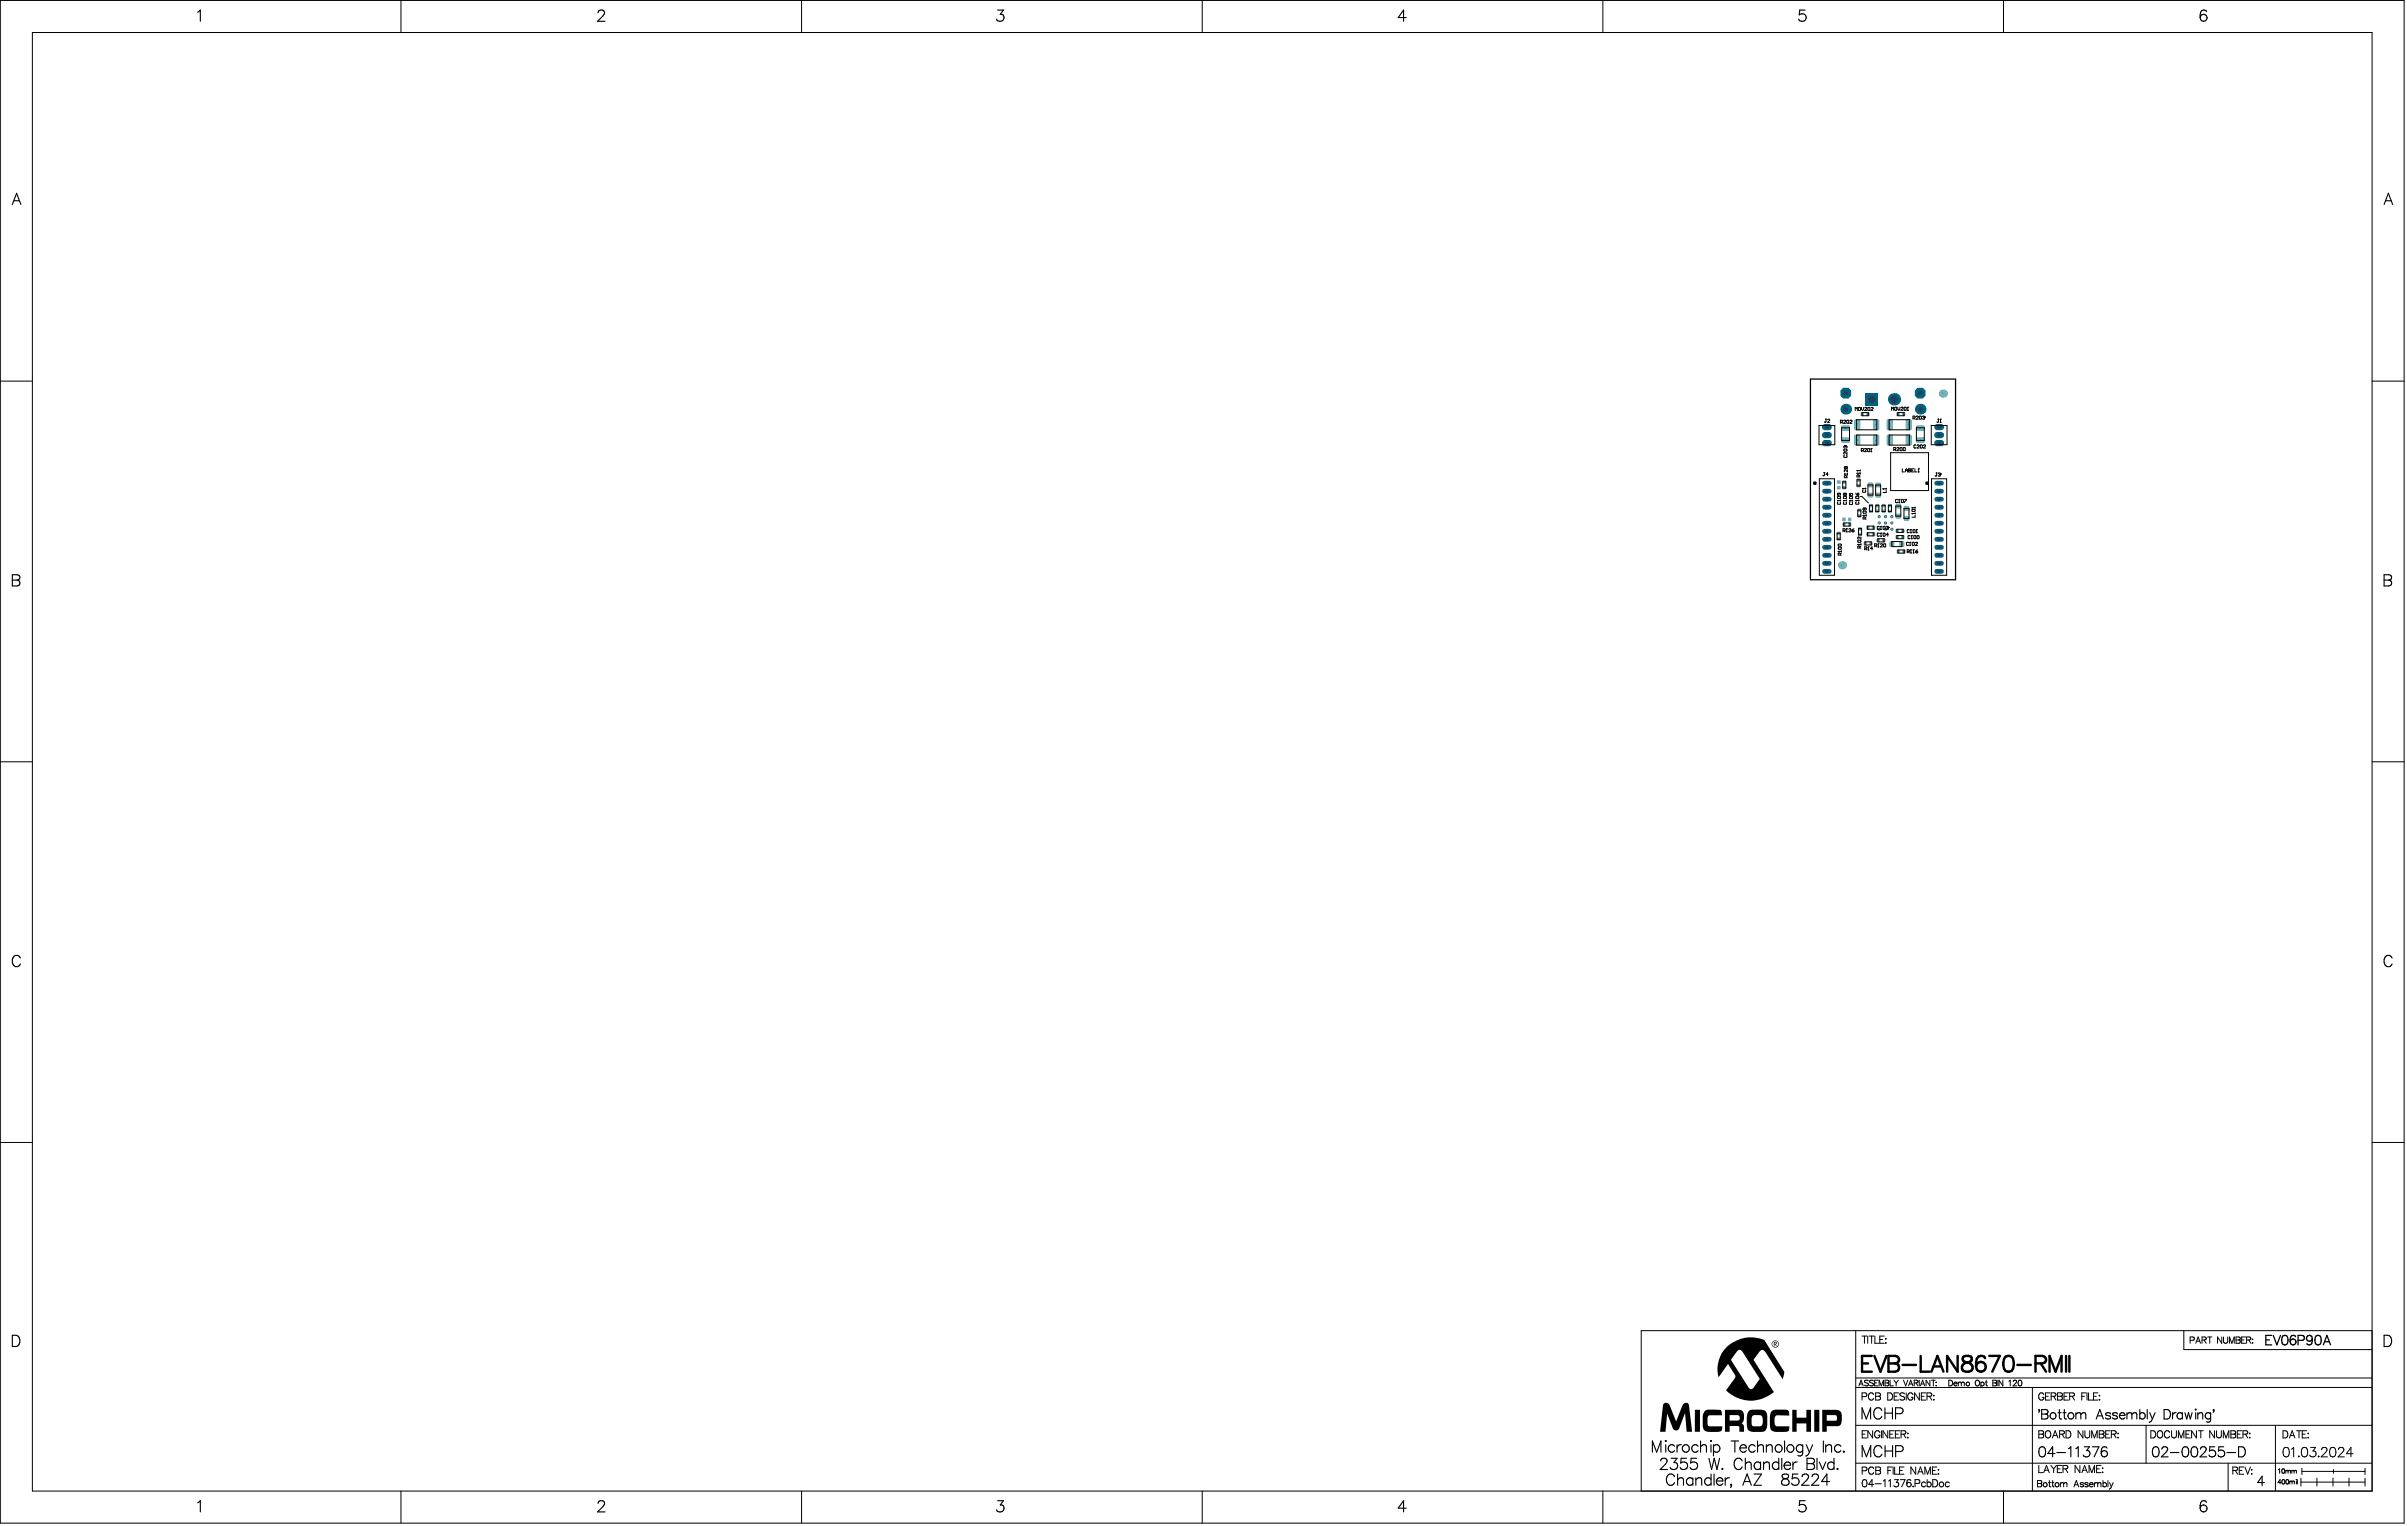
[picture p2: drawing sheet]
<svg xmlns="http://www.w3.org/2000/svg" width="635mm" height="403mm" viewBox="0 0 635 403" stroke-linecap="round" stroke-linejoin="round" font-family="sans-serif">
<defs><g id="words">
<g font-size=".5">
<text x="481.8" y="112.9">1</text>
<text x="486.7" y="113.1">1</text>
<text x="489.8" y="112.2">2</text>
<text x="491.2" y="109.4">1</text>
<text x="492.7" y="109.4">2</text>
<text x="494.8" y="112.2">1</text>
<text x="498.4" y="112.2">1</text>
<text x="500.6" y="109.4">2</text>
<text x="502.1" y="109.4">1</text>
<text x="503.4" y="112.2">2</text>
<text x="506.5" y="113.1">1</text>
<text x="511.4" y="112.9">1</text>
<text x="481.8" y="117.1">3</text>
<text x="486.7" y="116.3">2</text>
<text x="489.8" y="116.3">1</text>
<text x="494.8" y="116.3">2</text>
<text x="498.4" y="116.3">2</text>
<text x="503.4" y="116.3">1</text>
<text x="506.5" y="116.3">2</text>
<text x="511.4" y="117.1">3</text>
<text x="481.8" y="129.8">2</text>
<text x="485" y="127.4">2</text>
<text x="485" y="128.9">1</text>
<text x="486.4" y="128.9">1</text>
<text x="486.4" y="127.4">2</text>
<text x="490.2" y="128.3">1</text>
<text x="490.2" y="126.8">2</text>
<text x="493.3" y="130.8">2</text>
<text x="493.3" y="128.1">1</text>
<text x="495.3" y="128.1">2</text>
<text x="495.3" y="130.8">1</text>
<text x="511.4" y="129.8">2</text>
<text x="481.8" y="136.1">5</text>
<text x="481.8" y="134">4</text>
<text x="486.3" y="137.2">2</text>
<text x="487.8" y="137.2">1</text>
<text x="490.4" y="134.8">1</text>
<text x="490.4" y="136.3">2</text>
<text x="493.4" y="133.6">2</text>
<text x="493.4" y="135.1">1</text>
<text x="495.1" y="133.6">2</text>
<text x="495.1" y="135.1">1</text>
<text x="496.8" y="133.6">2</text>
<text x="496.8" y="135.1">1</text>
<text x="498.4" y="135.1">1</text>
<text x="498.4" y="133.6">2</text>
<text x="500.6" y="133.7">2</text>
<text x="500.6" y="136.3">1</text>
<text x="502.8" y="137">2</text>
<text x="502.8" y="134.3">1</text>
<text x="511.4" y="136.1">5</text>
<text x="511.4" y="134">4</text>
<text x="481.8" y="142.4">8</text>
<text x="481.8" y="138.2">6</text>
<text x="484.9" y="140.9">2</text>
<text x="484.9" y="142.4">1</text>
<text x="486.3" y="138.6">2</text>
<text x="487.8" y="138.6">1</text>
<text x="490.6" y="139.7">1</text>
<text x="490.6" y="141.2">2</text>
<text x="491.9" y="143.5">2</text>
<text x="492.6" y="141.1">2</text>
<text x="492.6" y="139.4">2</text>
<text x="493.4" y="143.5">1</text>
<text x="494.1" y="141.1">1</text>
<text x="494.1" y="139.4">1</text>
<text x="495.3" y="142.7">1</text>
<text x="496.8" y="142.7">2</text>
<text x="498.9" y="143.7">1</text>
<text x="500.4" y="140.2">1</text>
<text x="500.4" y="141.9">1</text>
<text x="501.6" y="143.7">2</text>
<text x="501.9" y="140.2">2</text>
<text x="501.9" y="141.9">2</text>
<text x="511.4" y="142.4">8</text>
<text x="511.4" y="138.2">6</text>
<text x="481.7" y="148.8">11</text>
<text x="481.7" y="146.7">10</text>
<text x="481.8" y="144.6">9</text>
<text x="500.6" y="145.7">1</text>
<text x="502.1" y="145.7">2</text>
<text x="511.3" y="148.8">11</text>
<text x="511.3" y="146.7">10</text>
<text x="511.4" y="144.6">9</text>
<text x="481.7" y="150.9">12</text>
<text x="511.3" y="150.9">12</text>
</g>
</g></defs>
<circle cx="499.1" cy="139.6" r=".42" fill="#006281"/>
<circle cx="499.1" cy="139.6" r=".25" fill="#a6968d"/>
<circle cx="497.4" cy="139.6" r=".42" fill="#006281"/>
<circle cx="497.4" cy="139.6" r=".25" fill="#a6968d"/>
<circle cx="495.8" cy="139.6" r=".42" fill="#006281"/>
<circle cx="495.8" cy="139.6" r=".25" fill="#a6968d"/>
<circle cx="495.8" cy="136.3" r=".42" fill="#006281"/>
<circle cx="495.8" cy="136.3" r=".25" fill="#a6968d"/>
<circle cx="499.1" cy="136.3" r=".42" fill="#006281"/>
<circle cx="499.1" cy="136.3" r=".25" fill="#a6968d"/>
<circle cx="497.4" cy="136.3" r=".42" fill="#006281"/>
<circle cx="497.4" cy="136.3" r=".25" fill="#a6968d"/>
<circle cx="495.8" cy="137.9" r=".42" fill="#006281"/>
<circle cx="495.8" cy="137.9" r=".25" fill="#a6968d"/>
<circle cx="499.1" cy="137.9" r=".42" fill="#006281"/>
<circle cx="499.1" cy="137.9" r=".25" fill="#a6968d"/>
<circle cx="497.4" cy="137.9" r=".42" fill="#006281"/>
<circle cx="497.4" cy="137.9" r=".25" fill="#a6968d"/>
<path d="M510.9 150.7h1.3" fill="none" stroke="#006281" stroke-width="1.3"/>
<circle cx="511.6" cy="150.7" r=".53" fill="#1f4769"/>
<path d="M510.9 148.6h1.3" fill="none" stroke="#006281" stroke-width="1.3"/>
<circle cx="511.6" cy="148.6" r=".53" fill="#1f4769"/>
<path d="M510.9 146.5h1.3" fill="none" stroke="#006281" stroke-width="1.3"/>
<circle cx="511.6" cy="146.5" r=".53" fill="#1f4769"/>
<path d="M510.9 144.4h1.3" fill="none" stroke="#006281" stroke-width="1.3"/>
<circle cx="511.6" cy="144.4" r=".53" fill="#1f4769"/>
<path d="M510.9 142.3h1.3" fill="none" stroke="#006281" stroke-width="1.3"/>
<circle cx="511.6" cy="142.3" r=".53" fill="#1f4769"/>
<path d="M510.9 140.1h1.3" fill="none" stroke="#006281" stroke-width="1.3"/>
<circle cx="511.6" cy="140.1" r=".53" fill="#1f4769"/>
<path d="M510.9 138h1.3" fill="none" stroke="#006281" stroke-width="1.3"/>
<circle cx="511.6" cy="138" r=".53" fill="#1f4769"/>
<path d="M510.9 135.9h1.3" fill="none" stroke="#006281" stroke-width="1.3"/>
<circle cx="511.6" cy="135.9" r=".53" fill="#1f4769"/>
<path d="M511.1 112.7h1" fill="none" stroke="#006281" stroke-width="1.7"/>
<circle cx="511.6" cy="112.7" r=".58" fill="#1f4769"/>
<path d="M511.1 114.8h1" fill="none" stroke="#006281" stroke-width="1.7"/>
<circle cx="511.6" cy="114.8" r=".58" fill="#1f4769"/>
<path d="M510.9 133.8h1.3" fill="none" stroke="#006281" stroke-width="1.3"/>
<circle cx="511.6" cy="133.8" r=".53" fill="#1f4769"/>
<path d="M510.9 131.7h1.3" fill="none" stroke="#006281" stroke-width="1.3"/>
<circle cx="511.6" cy="131.7" r=".53" fill="#1f4769"/>
<path d="M510.9 129.6h1.3" fill="none" stroke="#006281" stroke-width="1.3"/>
<circle cx="511.6" cy="129.6" r=".53" fill="#1f4769"/>
<path d="M510.9 127.5h1.3" fill="none" stroke="#006281" stroke-width="1.3"/>
<circle cx="511.6" cy="127.5" r=".53" fill="#1f4769"/>
<path d="M511.1 116.9h1" fill="none" stroke="#006281" stroke-width="1.7"/>
<circle cx="511.6" cy="116.9" r=".58" fill="#1f4769"/>
<circle cx="506.6" cy="107.9" r="1.42" fill="#006281"/>
<circle cx="506.6" cy="107.9" r=".75" fill="#1f4769"/>
<circle cx="499.7" cy="105.3" r="1.62" fill="#006281"/>
<circle cx="499.7" cy="105.3" r="1.08" fill="#1f4769"/>
<path d="M505.9 102.3h1.4l.7 .7v1.4l-.7 .7h-1.4l-.7-.7v-1.4z" fill-rule="evenodd" fill="#006281"/>
<circle cx="506.6" cy="103.7" r=".75" fill="#1f4769"/>
<path d="M481.3 150.7h1.3" fill="none" stroke="#006281" stroke-width="1.3"/>
<circle cx="482" cy="150.7" r=".53" fill="#1f4769"/>
<path d="M481.3 148.6h1.3" fill="none" stroke="#006281" stroke-width="1.3"/>
<circle cx="482" cy="148.6" r=".53" fill="#1f4769"/>
<path d="M481.3 146.5h1.3" fill="none" stroke="#006281" stroke-width="1.3"/>
<circle cx="482" cy="146.5" r=".53" fill="#1f4769"/>
<path d="M481.3 144.4h1.3" fill="none" stroke="#006281" stroke-width="1.3"/>
<circle cx="482" cy="144.4" r=".53" fill="#1f4769"/>
<path d="M481.3 142.3h1.3" fill="none" stroke="#006281" stroke-width="1.3"/>
<circle cx="482" cy="142.3" r=".53" fill="#1f4769"/>
<path d="M481.3 140.1h1.3" fill="none" stroke="#006281" stroke-width="1.3"/>
<circle cx="482" cy="140.1" r=".53" fill="#1f4769"/>
<path d="M481.3 138h1.3" fill="none" stroke="#006281" stroke-width="1.3"/>
<circle cx="482" cy="138" r=".53" fill="#1f4769"/>
<path d="M481.3 135.9h1.3" fill="none" stroke="#006281" stroke-width="1.3"/>
<circle cx="482" cy="135.9" r=".53" fill="#1f4769"/>
<path d="M481.3 133.8h1.3" fill="none" stroke="#006281" stroke-width="1.3"/>
<circle cx="482" cy="133.8" r=".53" fill="#1f4769"/>
<path d="M481.3 131.7h1.3" fill="none" stroke="#006281" stroke-width="1.3"/>
<circle cx="482" cy="131.7" r=".53" fill="#1f4769"/>
<path d="M481.3 129.6h1.3" fill="none" stroke="#006281" stroke-width="1.3"/>
<circle cx="482" cy="129.6" r=".53" fill="#1f4769"/>
<path d="M492.2 103.7h3.3v3.2h-3.3z" fill-rule="evenodd" fill="#006281"/>
<circle cx="493.8" cy="105.3" r="1.08" fill="#1f4769"/>
<path d="M481.3 127.5h1.3" fill="none" stroke="#006281" stroke-width="1.3"/>
<circle cx="482" cy="127.5" r=".53" fill="#1f4769"/>
<path d="M481.5 116.9h1" fill="none" stroke="#006281" stroke-width="1.7"/>
<circle cx="482" cy="116.9" r=".58" fill="#1f4769"/>
<path d="M481.5 114.8h1" fill="none" stroke="#006281" stroke-width="1.7"/>
<circle cx="482" cy="114.8" r=".58" fill="#1f4769"/>
<path d="M481.5 112.7h1" fill="none" stroke="#006281" stroke-width="1.7"/>
<circle cx="482" cy="112.7" r=".58" fill="#1f4769"/>
<circle cx="486.9" cy="107.9" r="1.42" fill="#006281"/>
<circle cx="486.9" cy="107.9" r=".75" fill="#1f4769"/>
<path d="M486.2 102.3h1.4l.8 .7v1.4l-.8 .7h-1.4l-.7-.7v-1.4z" fill-rule="evenodd" fill="#006281"/>
<circle cx="486.9" cy="103.7" r=".75" fill="#1f4769"/>
<g fill="#72b4b6">
<path d="M495 142.2l.3-.2h.4l.2 .2v.6l-.2 .2h-.4l-.3-.2z" fill-rule="evenodd"/>
<path d="M496.5 142.2l.3-.2h.4l.2 .2v.6l-.2 .2h-.4l-.3-.2z" fill-rule="evenodd"/>
<path d="M493.4 142.8h.4l.3 .3v.5l-.3 .2h-.4l-.3-.2v-.5z" fill-rule="evenodd"/>
<path d="M491.6 143.1l.3-.3h.4l.3 .3v.5l-.3 .2h-.4l-.3-.2z" fill-rule="evenodd"/>
<path d="M500.6 145h.4l.3 .2v.6l-.3 .2h-.4l-.3-.2v-.6z" fill-rule="evenodd"/>
<path d="M502.1 145h.4l.3 .2v.6l-.3 .2h-.4l-.3-.2v-.6z" fill-rule="evenodd"/>
<path d="M490 127.7h.6l.2 .2v.5l-.2 .2h-.6l-.2-.2v-.5z" fill-rule="evenodd"/>
<path d="M489.8 126.4l.2-.2h.6l.2 .2v.5l-.2 .2h-.6l-.2-.2z" fill-rule="evenodd"/>
<path d="M490.8 109l.3-.3h.4l.3 .3v.5l-.3 .2h-.4l-.3-.2z" fill-rule="evenodd"/>
<path d="M492.3 109l.3-.3h.4l.3 .3v.5l-.3 .2h-.4l-.3-.2z" fill-rule="evenodd"/>
<path d="M501.8 109l.2-.3h.5l.2 .3v.5l-.2 .2h-.5l-.2-.2z" fill-rule="evenodd"/>
<path d="M500.3 109l.2-.3h.5l.2 .3v.5l-.2 .2h-.5l-.2-.2z" fill-rule="evenodd"/>
<path d="M494.7 127.6l.4-.3h.8l.3 .3v.7l-.3 .3h-.8l-.4-.3z" fill-rule="evenodd"/>
<path d="M494.7 130.3l.4-.4h.8l.3 .4v.6l-.3 .4h-.8l-.4-.4z" fill-rule="evenodd"/>
<path d="M492.7 130.2l.3-.3h.9l.3 .3v.7l-.3 .3h-.9l-.3-.3z" fill-rule="evenodd"/>
<path d="M492.7 127.6l.3-.4h.9l.3 .4v.6l-.3 .4h-.9l-.3-.4z" fill-rule="evenodd"/>
<path d="M490 134.4l.2-.2h.6l.2 .2v.4l-.2 .3h-.6l-.2-.3z" fill-rule="evenodd"/>
<path d="M490 135.9l.2-.2h.6l.2 .2v.4l-.2 .3h-.6l-.2-.3z" fill-rule="evenodd"/>
<path d="M487.8 136.5h.4l.2 .2v.6l-.2 .2h-.4l-.3-.2v-.6z" fill-rule="evenodd"/>
<path d="M486.3 136.5h.4l.2 .2v.6l-.2 .2h-.4l-.3-.2v-.6z" fill-rule="evenodd"/>
<path d="M486.3 137.9h.4l.2 .2v.5l-.2 .3h-.4l-.3-.3v-.5z" fill-rule="evenodd"/>
<path d="M487.5 138.1l.3-.2h.4l.2 .2v.5l-.2 .3h-.4l-.3-.3z" fill-rule="evenodd"/>
<path d="M484.6 126.9l.2-.2h.6l.2 .2v.5l-.2 .2h-.6l-.2-.2z" fill-rule="evenodd"/>
<path d="M484.8 128.2h.6l.2 .2v.5l-.2 .2h-.6l-.2-.2v-.5z" fill-rule="evenodd"/>
<path d="M484.8 140.2h.5l.3 .3v.4l-.3 .3h-.5l-.2-.3v-.4z" fill-rule="evenodd"/>
<path d="M484.6 142l.2-.3h.5l.3 .3v.4l-.3 .3h-.5l-.2-.3z" fill-rule="evenodd"/>
<path d="M502.7 111l.4-.4h.9l.4 .4v2.1l-.4 .4h-.9l-.4-.4z" fill-rule="evenodd"/>
<path d="M497.7 111l.4-.4h.9l.4 .4v2.1l-.4 .4h-.9l-.4-.4z" fill-rule="evenodd"/>
<path d="M489.1 111l.5-.4h.8l.4 .4v2.1l-.4 .4h-.8l-.5-.4z" fill-rule="evenodd"/>
<path d="M494.1 111l.4-.4h.9l.4 .4v2.1l-.4 .4h-.9l-.4-.4z" fill-rule="evenodd"/>
<path d="M486.3 128.2h.5l.2 .2v.5l-.2 .2h-.5l-.3-.2v-.5z" fill-rule="evenodd"/>
<path d="M486 126.9l.3-.2h.5l.2 .2v.5l-.2 .2h-.5l-.3-.2z" fill-rule="evenodd"/>
<path d="M490.2 139.3l.2-.3h.6l.2 .3v.4l-.2 .3h-.6l-.2-.3z" fill-rule="evenodd"/>
<path d="M490.2 140.8l.2-.3h.6l.2 .3v.4l-.2 .3h-.6l-.2-.3z" fill-rule="evenodd"/>
<path d="M493.3 132.9h.6l.2 .2v.5l-.2 .2h-.6l-.2-.2v-.5z" fill-rule="evenodd"/>
<path d="M493.1 134.6l.2-.2h.6l.2 .2v.5l-.2 .2h-.6l-.2-.2z" fill-rule="evenodd"/>
<path d="M495 132.9h.5l.3 .2v.5l-.3 .2h-.5l-.2-.2v-.5z" fill-rule="evenodd"/>
<path d="M494.8 134.6l.2-.2h.5l.3 .2v.5l-.3 .2h-.5l-.2-.2z" fill-rule="evenodd"/>
<path d="M500 133.2l.4-.4h.8l.3 .4v.6l-.3 .4h-.8l-.4-.4z" fill-rule="evenodd"/>
<path d="M500 135.8l.4-.3h.8l.3 .3v.7l-.3 .3h-.8l-.4-.3z" fill-rule="evenodd"/>
<path d="M496.7 132.9h.5l.2 .2v.5l-.2 .2h-.5l-.3-.2v-.5z" fill-rule="evenodd"/>
<path d="M496.4 134.6l.3-.2h.5l.2 .2v.5l-.2 .2h-.5l-.3-.2z" fill-rule="evenodd"/>
<path d="M492.3 140.7l.2-.3h.5l.2 .3v.5l-.2 .2h-.5l-.2-.2z" fill-rule="evenodd"/>
<path d="M493.8 140.7l.2-.3h.5l.2 .3v.5l-.2 .2h-.5l-.2-.2z" fill-rule="evenodd"/>
<path d="M492.3 138.9l.2-.2h.5l.2 .2v.6l-.2 .2h-.5l-.2-.2z" fill-rule="evenodd"/>
<path d="M493.8 138.9l.2-.2h.5l.2 .2v.6l-.2 .2h-.5l-.2-.2z" fill-rule="evenodd"/>
<path d="M501.4 142.8h.7l.3 .3v.8l-.3 .4h-.7l-.3-.4v-.8z" fill-rule="evenodd"/>
<path d="M498.8 142.8h.6l.4 .3v.8l-.4 .4h-.6l-.4-.4v-.8z" fill-rule="evenodd"/>
<path d="M501.5 139.7l.3-.2h.4l.3 .2v.6l-.3 .2h-.4l-.3-.2z" fill-rule="evenodd"/>
<path d="M500 139.7l.3-.2h.4l.3 .2v.6l-.3 .2h-.4l-.3-.2z" fill-rule="evenodd"/>
<path d="M501.5 141.4l.3-.2h.4l.3 .2v.6l-.3 .2h-.4l-.3-.2z" fill-rule="evenodd"/>
<path d="M500 141.4l.3-.2h.4l.3 .2v.6l-.3 .2h-.4l-.3-.2z" fill-rule="evenodd"/>
<path d="M505.8 112.2h1.6l.4 .4v.7l-.4 .4h-1.6l-.4-.4v-.7z" fill-rule="evenodd"/>
<path d="M505.8 115.3h1.6l.4 .4v.8l-.4 .3h-1.6l-.4-.3v-.8z" fill-rule="evenodd"/>
<path d="M485.7 112.6l.4-.4h1.6l.4 .4v.7l-.4 .4h-1.6l-.4-.4z" fill-rule="evenodd"/>
<path d="M485.7 115.7l.4-.4h1.6l.4 .4v.8l-.4 .3h-1.6l-.4-.3z" fill-rule="evenodd"/>
<path d="M498.1 114.6h.9l.4 .4v2.1l-.4 .4h-.9l-.4-.4v-2.1z" fill-rule="evenodd"/>
<path d="M503.1 114.6h.9l.4 .4v2.1l-.4 .4h-.9l-.4-.4v-2.1z" fill-rule="evenodd"/>
<path d="M494.1 115l.4-.4h.9l.4 .4v2.1l-.4 .4h-.9l-.4-.4z" fill-rule="evenodd"/>
<path d="M489.1 115l.5-.4h.8l.4 .4v2.1l-.4 .4h-.8l-.5-.4z" fill-rule="evenodd"/>
<path d="M502.5 136.1h.9l.3 .3v.7l-.3 .3h-.9l-.3-.3v-.7z" fill-rule="evenodd"/>
<path d="M502.2 133.8l.3-.4h.9l.3 .4v.6l-.3 .4h-.9l-.3-.4z" fill-rule="evenodd"/>
<path d="M498.1 134.6l.2-.2h.6l.2 .2v.5l-.2 .2h-.6l-.2-.2z" fill-rule="evenodd"/>
<path d="M498.3 132.9h.6l.2 .2v.5l-.2 .2h-.6l-.2-.2v-.5z" fill-rule="evenodd"/>
</g>
<g fill="#72b4b6">
<path d="M495.7 142l.2 .2h-.2z"/>
<path d="M495.1 142.1l.2-.1v.2h-.3z"/>
<path d="M495 142.8h.3v.2z"/>
<path d="M495.7 142.8h.2l-.2 .2z"/>
<path d="M497.2 142l.2 .2h-.2z"/>
<path d="M496.6 142.1l.2-.1v.2h-.3z"/>
<path d="M496.5 142.8h.3v.2z"/>
<path d="M497.2 142.8h.2l-.2 .2z"/>
<path d="M493.1 143.6h.3v.2z"/>
<path d="M493.8 143.6h.3l-.3 .2z"/>
<path d="M493.8 142.8l.3 .3h-.3z"/>
<path d="M493.2 142.9l.2-.1v.3h-.3z"/>
<path d="M491.6 143.6h.3v.2z"/>
<path d="M492.3 143.6h.3l-.3 .2z"/>
<path d="M492.3 142.8l.3 .3h-.3z"/>
<path d="M491.7 142.9l.2-.1v.3h-.3z"/>
<path d="M501 145l.3 .2h-.3z"/>
<path d="M500.4 145.1l.2-.1v.2h-.3z"/>
<path d="M500.3 145.8h.3v.2z"/>
<path d="M501 145.8h.3l-.3 .2z"/>
<path d="M502.5 145l.3 .2h-.3z"/>
<path d="M501.9 145.1l.2-.1v.2h-.3z"/>
<path d="M501.8 145.8h.3v.2z"/>
<path d="M502.5 145.8h.3l-.3 .2z"/>
<path d="M489.9 127.7h.1v.2h-.2z"/>
<path d="M489.8 128.4h.2v.2z"/>
<path d="M490.6 128.4h.2l-.2 .2z"/>
<path d="M490.6 127.7l.2 .2h-.2z"/>
<path d="M489.9 126.2h.1v.2h-.2z"/>
<path d="M489.8 126.9h.2v.2z"/>
<path d="M490.6 126.9h.2l-.2 .2z"/>
<path d="M490.6 126.2l.2 .2h-.2z"/>
<path d="M491.5 108.7l.3 .3h-.3z"/>
<path d="M490.9 108.8l.2-.1v.3h-.3z"/>
<path d="M490.8 109.5h.3v.2z"/>
<path d="M491.5 109.5h.3l-.3 .2z"/>
<path d="M493 108.7l.3 .3h-.3z"/>
<path d="M492.4 108.8l.2-.1v.3h-.3z"/>
<path d="M492.3 109.5h.3v.2z"/>
<path d="M493 109.5h.3l-.3 .2z"/>
<path d="M501.8 109.5h.2v.2z"/>
<path d="M502.5 109.5h.2l-.2 .2z"/>
<path d="M502.5 108.7l.2 .3h-.2z"/>
<path d="M501.8 108.8l.2-.1v.3h-.2z"/>
<path d="M500.3 109.5h.2v.2z"/>
<path d="M501 109.5h.2l-.1 .2h-.1z"/>
<path d="M501 108.7l.2 .3h-.2z"/>
<path d="M500.3 108.8l.2-.1v.3h-.2z"/>
<path d="M494.7 128.3h.4v.3z"/>
<path d="M495.9 128.3h.3l-.3 .3z"/>
<path d="M495.9 127.3l.3 .3h-.3z"/>
<path d="M494.9 127.3h.2v.3h-.4z"/>
<path d="M494.7 130.9h.4v.4z"/>
<path d="M495.9 130.9h.3l-.3 .4z"/>
<path d="M495.9 129.9l.3 .4h-.3z"/>
<path d="M494.9 130l.2-.1v.4h-.4z"/>
<path d="M493.9 129.9l.3 .3h-.3z"/>
<path d="M492.9 130l.1-.1v.3h-.3z"/>
<path d="M492.7 130.9h.3v.3z"/>
<path d="M493.9 130.9h.3l-.2 .3h-.1z"/>
<path d="M493.9 127.2l.3 .4h-.3z"/>
<path d="M492.9 127.3h.1v.3h-.3z"/>
<path d="M492.7 128.2h.3v.4z"/>
<path d="M493.9 128.2h.3l-.2 .3-.1 .1z"/>
<path d="M490.8 134.8h.2l-.2 .3z"/>
<path d="M490.8 134.2l.2 .2h-.2z"/>
<path d="M490.1 134.2h.1v.2h-.2z"/>
<path d="M490 134.8h.2v.3z"/>
<path d="M490.8 136.3h.2l-.2 .3z"/>
<path d="M490.8 135.7l.2 .2h-.2z"/>
<path d="M490.1 135.7h.1v.2h-.2z"/>
<path d="M490 136.3h.2v.3z"/>
<path d="M487.5 137.3h.3v.2z"/>
<path d="M488.2 137.3h.2l-.2 .2z"/>
<path d="M488.2 136.5l.2 .2h-.2z"/>
<path d="M487.6 136.6l.2-.1v.2h-.3z"/>
<path d="M486 137.3h.3v.2z"/>
<path d="M486.7 137.3h.2v.1l-.2 .1z"/>
<path d="M486.7 136.5l.2 .2h-.2z"/>
<path d="M486.1 136.6l.2-.1v.2h-.3z"/>
<path d="M486 138.6h.3v.3z"/>
<path d="M486.7 138.6h.2l-.2 .3z"/>
<path d="M486.7 137.9l.2 .2h-.2z"/>
<path d="M486.1 137.9h.2v.2h-.3z"/>
<path d="M487.5 138.6h.3v.3z"/>
<path d="M488.2 138.6h.2l-.2 .3z"/>
<path d="M488.2 137.9l.2 .2h-.2z"/>
<path d="M487.6 137.9h.2v.2h-.3z"/>
<path d="M484.7 126.8l.1-.1v.2h-.2z"/>
<path d="M484.6 127.4h.2v.2z"/>
<path d="M485.4 127.4h.2l-.2 .2z"/>
<path d="M485.4 126.7l.2 .2h-.2z"/>
<path d="M484.7 128.3l.1-.1v.2h-.2z"/>
<path d="M484.6 128.9h.2v.2z"/>
<path d="M485.4 128.9h.2l-.2 .2z"/>
<path d="M485.4 128.2l.2 .2h-.2z"/>
<path d="M484.6 140.3l.2-.1v.3h-.2z"/>
<path d="M484.6 140.9h.2v.3z"/>
<path d="M485.3 140.9h.3l-.3 .3z"/>
<path d="M485.3 140.2l.3 .3h-.3z"/>
<path d="M484.6 141.8l.2-.1v.3h-.2z"/>
<path d="M484.6 142.4h.2v.3z"/>
<path d="M485.3 142.4h.3l-.3 .3z"/>
<path d="M485.3 141.7l.3 .3h-.3z"/>
<path d="M502.9 110.6h.2v.4h-.4z"/>
<path d="M502.7 113.1h.4v.4z"/>
<path d="M504 113.1h.4l-.2 .3-.2 .1z"/>
<path d="M504 110.6l.4 .4h-.4z"/>
<path d="M497.9 110.6h.2v.4h-.4z"/>
<path d="M497.7 113.1h.4v.4z"/>
<path d="M499 113.1h.4l-.2 .3-.2 .1z"/>
<path d="M499 110.6l.4 .4h-.4z"/>
<path d="M490.4 113.1h.4l-.2 .3-.2 .1z"/>
<path d="M490.4 110.6l.4 .4h-.4z"/>
<path d="M489.2 110.8l.4-.2v.4h-.5z"/>
<path d="M489.1 113.1h.5v.4z"/>
<path d="M495.4 113.1h.4l-.1 .2-.3 .2z"/>
<path d="M495.4 110.6l.4 .4h-.4z"/>
<path d="M494.2 110.8l.3-.2v.4h-.4z"/>
<path d="M494.1 113.1h.4v.4z"/>
<path d="M486.1 128.3l.2-.1v.2h-.3z"/>
<path d="M486 128.9h.3v.2z"/>
<path d="M486.8 128.9h.2l-.2 .2z"/>
<path d="M486.8 128.2l.2 .2h-.2z"/>
<path d="M486.1 126.8l.2-.1v.2h-.3z"/>
<path d="M486 127.4h.3v.2z"/>
<path d="M486.8 127.4h.2l-.2 .2z"/>
<path d="M486.8 126.7l.2 .2h-.2z"/>
<path d="M491 139.7h.2l-.2 .3z"/>
<path d="M491 139l.2 .3h-.2z"/>
<path d="M490.3 139.1l.1-.1v.3h-.2z"/>
<path d="M490.2 139.7h.2v.3z"/>
<path d="M491 141.2h.2l-.2 .3z"/>
<path d="M491 140.5l.2 .3h-.2z"/>
<path d="M490.3 140.6l.1-.1v.3h-.2z"/>
<path d="M490.2 141.2h.2v.3z"/>
<path d="M493.2 133l.1-.1v.2h-.2z"/>
<path d="M493.1 133.6h.2v.2z"/>
<path d="M493.9 133.6h.2l-.2 .2z"/>
<path d="M493.9 132.9l.2 .2h-.2z"/>
<path d="M493.2 134.5l.1-.1v.2h-.2z"/>
<path d="M493.1 135.1h.2v.2z"/>
<path d="M493.9 135.1h.2l-.2 .2z"/>
<path d="M493.9 134.4l.2 .2h-.2z"/>
<path d="M494.8 133l.2-.1v.2h-.2z"/>
<path d="M494.8 133.6h.2v.2z"/>
<path d="M495.5 133.6h.3l-.3 .2z"/>
<path d="M495.5 132.9l.3 .2h-.3z"/>
<path d="M494.8 134.5l.2-.1v.2h-.2z"/>
<path d="M494.8 135.1h.2v.2z"/>
<path d="M495.5 135.1h.3l-.3 .2z"/>
<path d="M495.5 134.4l.3 .2h-.3z"/>
<path d="M500 133.8h.4v.4z"/>
<path d="M501.2 133.8h.3l-.1 .3-.2 .1z"/>
<path d="M501.2 132.8l.3 .4h-.3z"/>
<path d="M500.1 133l.3-.2v.4h-.4z"/>
<path d="M500 136.5h.4v.3z"/>
<path d="M501.2 136.5h.3l-.1 .3h-.2z"/>
<path d="M501.2 135.5l.3 .3h-.3z"/>
<path d="M500.1 135.6l.3-.1v.3h-.4z"/>
<path d="M496.5 133l.2-.1v.2h-.3z"/>
<path d="M496.4 133.6h.3v.2z"/>
<path d="M497.2 133.6h.2l-.2 .2z"/>
<path d="M497.2 132.9l.2 .2h-.2z"/>
<path d="M496.5 134.5l.2-.1v.2h-.3z"/>
<path d="M496.4 135.1h.3v.2z"/>
<path d="M497.2 135.1h.2v.2h-.2z"/>
<path d="M497.2 134.4l.2 .2h-.2z"/>
<path d="M492.3 141.2h.2v.2z"/>
<path d="M493 141.2h.2v.2h-.2z"/>
<path d="M493 140.4l.2 .3h-.2z"/>
<path d="M492.4 140.5l.1-.1v.3h-.2z"/>
<path d="M493.8 141.2h.2v.2z"/>
<path d="M494.5 141.2h.2l-.2 .2z"/>
<path d="M494.5 140.4l.2 .3h-.2z"/>
<path d="M493.9 140.5l.1-.1v.3h-.2z"/>
<path d="M492.3 139.5h.2v.2z"/>
<path d="M493 139.5h.2l-.2 .2z"/>
<path d="M493 138.7l.2 .2h-.2z"/>
<path d="M492.4 138.8l.1-.1v.2h-.2z"/>
<path d="M493.8 139.5h.2v.2z"/>
<path d="M494.5 139.5h.2l-.2 .2z"/>
<path d="M494.5 138.7l.2 .2h-.2z"/>
<path d="M493.9 138.8l.1-.1v.2h-.2z"/>
<path d="M501.3 142.8h.1v.3h-.3z"/>
<path d="M501.1 143.9h.3v.4z"/>
<path d="M502.1 143.9h.3l-.1 .3-.2 .1z"/>
<path d="M502.1 142.8l.3 .3h-.3z"/>
<path d="M498.6 142.8h.2v.3h-.4z"/>
<path d="M498.4 143.9h.4v.4z"/>
<path d="M499.4 143.9h.4l-.2 .3-.2 .1z"/>
<path d="M499.4 142.8l.4 .3h-.4z"/>
<path d="M502.2 139.5l.3 .2h-.3z"/>
<path d="M501.6 139.6l.2-.1v.2h-.3z"/>
<path d="M501.5 140.3h.3v.2z"/>
<path d="M502.2 140.3h.3l-.3 .2z"/>
<path d="M500.7 139.5l.3 .2h-.3z"/>
<path d="M500.1 139.6l.2-.1v.2h-.3z"/>
<path d="M500 140.3h.3v.2z"/>
<path d="M500.7 140.3h.3l-.1 .2h-.2z"/>
<path d="M502.2 141.2l.3 .2h-.3z"/>
<path d="M501.6 141.3l.2-.1v.2h-.3z"/>
<path d="M501.5 142h.3v.2z"/>
<path d="M502.2 142h.3l-.3 .2z"/>
<path d="M500.7 141.2l.3 .2h-.3z"/>
<path d="M500.1 141.3l.2-.1v.2h-.3z"/>
<path d="M500 142h.3v.2z"/>
<path d="M500.7 142h.3l-.3 .2z"/>
<path d="M507.4 112.2l.4 .4h-.4z"/>
<path d="M505.6 112.2h.2v.4h-.4z"/>
<path d="M505.4 113.3h.4v.4z"/>
<path d="M507.4 113.3h.4l-.1 .2-.3 .2z"/>
<path d="M507.4 115.3l.4 .4h-.4z"/>
<path d="M505.6 115.4l.2-.1v.4h-.4z"/>
<path d="M505.4 116.5h.4v.3z"/>
<path d="M507.4 116.5h.4l-.1 .2-.3 .1z"/>
<path d="M487.7 112.2l.4 .4h-.4z"/>
<path d="M485.8 112.4l.3-.2v.4h-.4z"/>
<path d="M485.7 113.3h.4v.4z"/>
<path d="M487.7 113.3h.4l-.1 .2-.3 .2z"/>
<path d="M487.7 115.3l.4 .4h-.4z"/>
<path d="M485.8 115.5l.3-.2v.4h-.4z"/>
<path d="M485.7 116.5h.4v.3z"/>
<path d="M487.7 116.5h.4l-.2 .3h-.2z"/>
<path d="M499 117.1h.4l-.4 .4z"/>
<path d="M499 114.6l.4 .4h-.4z"/>
<path d="M497.9 114.7l.2-.1v.4h-.4z"/>
<path d="M497.7 117.1h.4v.4z"/>
<path d="M504 117.1h.4l-.4 .4z"/>
<path d="M504 114.6l.4 .4h-.4z"/>
<path d="M502.9 114.7l.2-.1v.4h-.4z"/>
<path d="M502.7 117.1h.4v.4z"/>
<path d="M494.3 114.7l.2-.1v.4h-.4z"/>
<path d="M494.1 117.1h.4v.4z"/>
<path d="M495.4 117.1h.4l-.1 .2-.3 .2z"/>
<path d="M495.4 114.6l.4 .4h-.4z"/>
<path d="M489.3 114.7l.3-.1v.4h-.5z"/>
<path d="M489.1 117.1h.5v.4z"/>
<path d="M490.4 117.1h.4l-.4 .4z"/>
<path d="M490.4 114.6l.4 .4h-.4z"/>
<path d="M503.4 136.1l.3 .3h-.3z"/>
<path d="M502.3 136.3l.2-.2v.3h-.3z"/>
<path d="M502.2 137.1h.3v.3z"/>
<path d="M503.4 137.1h.3l-.2 .3h-.1z"/>
<path d="M503.4 133.4l.3 .4h-.3z"/>
<path d="M502.4 133.5l.1-.1v.4h-.3z"/>
<path d="M502.2 134.4h.3v.4z"/>
<path d="M503.4 134.4h.3l-.2 .3-.1 .1z"/>
<path d="M498.2 134.5l.1-.1v.2h-.2z"/>
<path d="M498.1 135.1h.2v.2z"/>
<path d="M498.9 135.1h.2l-.2 .2z"/>
<path d="M498.9 134.4l.2 .2h-.2z"/>
<path d="M498.2 133l.1-.1v.2h-.2z"/>
<path d="M498.1 133.6h.2v.2z"/>
<path d="M498.9 133.6h.2l-.2 .2z"/>
<path d="M498.9 132.9l.2 .2h-.2z"/>
<circle cx="485.9" cy="149.1" r="1.08"/>
<circle cx="512.6" cy="103.8" r="1.08"/>
</g>
<g fill="none" stroke="#000" stroke-width=".26">
<path d="M.1 .1h634.1v401.7h-634.1zM8.5 8.6h617.3v384.7h-617.3zM105.8 .1v8.5M211.5 .1v8.5M317.2 .1v8.5M422.9 .1v8.5M528.6 .1v8.5M.1 100.5h8.4M479.9 112.2h4.1v5.1h-4.1zM481.6 110.6h.3M481.7 110.6v.7l-.1 .1-.3-.1M482.1 110.7l.2-.1 .4 .1-.6 .7h.6"/>
<path d="M485.5 111.4h.4l.2-.4-.6-.2v.9M485.8 111.4l.3 .3M485.8 112.8h2.1v3.4h-2.1zM486.4 111l.1-.2 .4 .2-.5 .7h.5M486.6 118.4h.5l.2 .5-.7 .1-.2-.1zM486.7 117.6h.1M486.7 117.6l-.3 .2 .2 .4M486.7 117.6l.1 .2M486.8 117.8l.2-.2 .3 .2-.2 .4M486.8 117.8v.1M487.3 119.3v.5l-.7-.5-.2 .1 .2 .4M487.3 110.8l.4 .2-.1 .7-.4-.2z"/>
<path d="M488 111l.2-.2 .4 .2-.6 .7h.6M489.4 108.3v-.8l.3 .2 .3-.2v.8M489.8 110.7h5.3v2.7h-5.3zM489.8 114.7h5.3v2.7h-5.3zM490.3 107.6l.1-.1 .4 .1-.1 .7-.4-.2zM491 118.9h.5l.1-.5-.6-.1v.8M491.1 107.5v.5l.3 .3 .2-.3v-.5M491.2 108.8h1.7v.9h-1.7zM491.3 118.9l.3 .2M491.9 118.4l.1-.1 .4 .1-.5 .7h.5M491.9 107.6l.2-.1 .4 .1-.6 .7h.6M492.8 118.3l.5 .1-.2 .7-.4-.1z"/>
<path d="M492.9 107.5l.4 .1-.1 .7-.4-.2zM493.5 119.1h.3M493.6 107.6l.1-.1 .4 .1-.5 .7h.5M493.7 118.3h.1M493.7 118.3v.8M493.7 118.3l-.2 .1M498.4 114.7h5.3v2.7h-5.3zM498.4 110.7h5.3v2.7h-5.3zM498.8 119.4h10v10h-10zM499 108.2v-.8l.3 .3 .3-.3v.8M499.6 118.6h.4l.1-.4-.5-.1v.8M499.9 118.6l.2 .3"/>
<path d="M500 107.4l.4 .1-.1 .7-.5-.1zM500.4 118.2l.2-.1 .4 .1-.6 .7h.6M500.7 108.8h1.6v.9h-1.6zM500.7 107.4v.6l.2 .2 .3-.2v-.6M501.3 118.2l.1-.1 .4 .1-.1 .7-.4-.2zM501.5 107.5l.1-.1 .5 .1-.6 .7h.6M502.1 118.2l.1-.1 .4 .1-.1 .7-.4-.2zM502.3 107.5l.2-.1 .4 .1-.1 .7-.5-.1zM503.2 108.2h.2M503.3 107.4h.1M503.3 107.4v.8M503.3 107.4l-.1 .1"/>
<path d="M504.7 110.3h.4l.1-.4-.5-.1v.8M504.9 110.3l.3 .3M505.5 117.5l-.2-.1-.4 .1 .2 .7 .4-.2M505.5 109.9l.1-.1 .5 .1-.6 .7h.6M505.6 112.8h2.1v3.4h-2.1zM505.8 117.5l.1-.1 .4 .1-.5 .7h.5M506.5 109.8l.4 .1-.1 .7-.5-.2zM506.7 117.4l.5 .1-.2 .7-.4-.2zM507.2 109.9l.4-.1 .1 .2M507.4 117.5l.2-.1 .4 .1-.6 .7h.6M507.4 110.2h.2M507.6 110.2l.1 .1-.1 .3-.4-.2"/>
<path d="M507.7 110h.1M507.7 110l-.1 .2M509.5 112.2h4.2v5.1h-4.2zM511.2 110.6h.3M511.4 110.6v.7l-.2 .1-.2-.1M511.8 111.4h.3M511.9 110.6h.1M511.9 110.6v.8M511.9 110.6l-.1 .1M625.8 100.5h8.4M480 126.3h4v25.4h-4zM481.2 124.7h.2"/>
<path d="M481.3 124.7v.7l-.1 .1-.3-.1M482.3 125.1h-.6l.4-.4v.8M484.7 132h.1M484.7 131.1l.7-.2 .2 .4-.7 .2zM484.7 132h.9M484.7 132l.2 .2M484.9 132.4l-.2 .2 .2 .4 .7-.1-.2-.5M485.1 130.1v.4l-.1 .1-.3-.1 .2-.4h.5l.2 .1-.2 .4M485.6 131.9v.3M486.1 127.1h.9v1.6h-.9zM486.3 132h.1M486.3 132h.8"/>
<path d="M486.3 132l.1 .2M486.4 137.9h1.7v.9h-1.7zM486.4 130.9h.6l.1 .4-.7 .2-.1-.2zM486.4 132.4l-.1 .2 .1 .4 .7-.1-.1-.5M486.6 125h.1M486.6 125l.1 .2M486.6 125h.8M486.6 120.1l-.2 .1 .2 .5h.5l.2-.2-.2-.4M486.7 130.2l.2-.1 .2 .1-.1 .4-.3-.1M486.7 130.2l-.1-.1-.3 .1 .1 .4 .3-.1M486.7 130.2v.3M487 123.2l-.2-.1-.2 .1 .1 .4 .3-.1"/>
<path d="M487 123.2l.1-.1 .3 .1-.2 .4-.2-.1M487 123.2v.3M487.1 126v-.4l-.4-.2-.1 .6h.8M487.1 131.9v.3M487.2 139.5h.1M487.2 139.5l-.2 .1M487.2 139.5v.8M487.4 123.9v.6l-.6-.6-.2 .2 .1 .4M487.4 125.4l-.3 .3M487.4 124.9v.3M487.7 139.6l.2-.1 .4 .1-.6 .7h.6M487.9 132.1h.1"/>
<path d="M487.9 130.2v.5h.4l-.1-.3 .1-.2 .4 .1-.1 .4M487.9 132.1h.8M487.9 132.1l.1 .1M488 131h.6l.1 .4-.7 .1-.1-.1zM488 132.5l-.1 .1 .1 .5h.6l.1-.2-.1-.4M488.6 139.9h.4l.1 .3-.4 .1zM488.7 132v.2M489.1 139.5l-.5 .4M489.6 132h.1M489.6 132h.8M489.6 132l.1 .2M489.6 130.1l.4 .5"/>
<path d="M489.7 130.9h.6l.1 .4-.7 .2-.1-.2zM489.7 132.4l-.1 .2 .1 .4h.6l.1-.1-.1-.5M489.9 126.5h.8v1.7h-.8zM489.9 124.8h.1M489.9 124.1h.1M489.9 124.8l.1 .2M489.9 124.8h.8M489.9 124.1h.8M489.9 124.1l.1 .2M490.1 134.5h.8v1.7h-.8zM490.1 130.1l.3 .1-.1 .4h-.3zM490.3 139.4h.8v1.7h-.8z"/>
<path d="M490.4 131.9v.3M490.5 125.8v-.4l-.5-.2-.1 .6h.8M490.7 124v.3M490.7 124.7v.3M490.7 125.2l-.2 .3M490.8 130.9h.4l1.7 1.8M491.4 128.9h.1M491.4 128.9h.8M491.4 128.9l.1 .1M491.5 129.3l-.1 .1 .1 .5 .7-.2-.1-.4M491.5 135.9h.1M491.5 135l.7-.2 .1 .4-.7 .2z"/>
<path d="M491.5 135.9l.1 .2M491.5 135.9h.8M491.9 134v.4l-.1 .1-.3-.1 .1-.4h.6l.1 .1-.1 .4M492.1 136.9l-.2-.6-.4 .2v.4h.8M492.2 128.8v.2M492.3 136.3l-.2 .3M492.3 135.8v.3M492.7 138.8h1.6v.8h-1.6zM492.8 127.9h1.3v2.7h-1.3zM493.2 133.3h.8v1.6h-.8zM494.8 127.9h1.3v2.7h-1.3zM494.8 133.3h.9v1.6h-.9z"/>
<path d="M495.8 139l-.1-.2-.4 .2 .1 .7 .4-.2M496.1 139.7h.3M496.2 138.8h.1M496.2 138.8v.9M496.2 138.8l-.1 .2M496.5 133.3h.8v1.6h-.8zM496.8 128.9h.1M496.8 128.9h.8M496.8 128.9l.1 .2M496.8 139l.1-.2 .4 .2-.1 .7-.4-.2zM497.6 129.4v.5h-.8M497.6 128.8v.3"/>
<path d="M497.6 139l.4-.2 .2 .3M497.9 139.3h.1M498 139.3l.2 .1-.2 .3-.4-.2M498.2 139.1h.1M498.2 139.1l-.2 .2M498.2 133.3h.8v1.6h-.8zM500.1 133.5h1.4v2.7h-1.4zM500.4 139.6h1.7v.8h-1.7zM500.6 131.9l-.1-.2-.4 .2v.5l.1 .2 .4-.2M500.9 132.6h.3M501 131.7h.1M501 131.7v.9"/>
<path d="M501 131.7l-.1 .2M501.7 131.7l.4 .2-.1 .7-.4-.2zM501.9 123.6v.9h.5M502.3 134.1h1.3v2.7h-1.3zM502.4 131.7h.6l-.6 .9M502.7 124.5v-.6l.3-.3 .2 .3v.6M502.7 124.1h.5M503.5 124.1h.1M503.5 123.6l.6 .2-.2 .7h-.4zM503.5 124.1h.4M503.7 139.8l-.1-.1-.4 .1 .1 .7 .4-.1M504.1 139.7h.1"/>
<path d="M504.1 139.7v.8M504.1 139.7l-.1 .1M504.4 124.1h.2M504.4 135.5h.1M504.4 133.9h.1M504.4 135.5h.8M504.4 135.5l.1 .1M504.4 133.9h.8M504.4 133.9l.1 .2M504.5 134.3h.6l.1 .5-.7 .1-.1-.1zM504.8 139.7l.4 .1-.1 .7-.4-.1zM504.9 123.6h-.5v.9h.5"/>
<path d="M505.2 123.6v.9h.5M505.2 133.8v.3M505.2 135.3v.3M505.2 135.9v.5h-.8M505.6 139.7h.1M505.6 139.7v.8M505.6 139.7l-.1 .1M506 124.5h.3M506.2 123.6h.1M506.2 123.6v.9M506.2 123.6l-.2 .2M509.6 126.3h4v25.4h-4z"/>
<path d="M510.8 124.8h.3M510.9 124.8v.6l-.1 .2-.3-.2M511.3 124.9l.5-.1 .1 .2M511.6 125.2h.2M511.8 125.2l.1 .1-.1 .3-.5-.2M511.9 125h.1M511.9 125l-.1 .2M484.7 140.6h.8v1.7h-.8zM484.9 145.4h.1M484.9 145.4h.9M484.9 143.6l.7-.1 .2 .4-.7 .2zM484.9 145.4l.2 .2"/>
<path d="M485.1 144.3h.5l.2 .5-.7 .1-.2-.1zM485.5 146.4l-.1-.5-.5 .1v.4h.9M485.8 145.9l-.3 .2M485.8 145.3v.3M486.2 140l.6-.1-.2-.4h-.4v.8M486.5 140l.3 .3M487 140.3h.3M490.1 143.6h.1M490.1 143.6l.1 .1M490.1 143.6h.8M490.2 142.5h.6l.1 .4-.7 .1-.1-.1zM490.7 144.6v-.4l-.5-.2-.1 .6h.8"/>
<path d="M490.9 141.7v.5l-.7-.5-.1 .1 .1 .4M490.9 143.5v.2M490.9 144l-.2 .3M491.9 144.8l.6-.1-.2-.5h-.4v.9M492 142.9h1.7v.9h-1.7zM492.2 144.8l.3 .3M492.7 140.5h1.6v.9h-1.6zM492.8 145.1h.2M492.9 144.2h.1M492.9 144.2v.9M492.9 144.2l-.1 .2M494 144.7h-.5l.4-.5v.9"/>
<path d="M494.6 144h.4l.1-.4-.5-.2v.9M494.8 144l.3 .3M495.4 144.3h.3M495.4 142.1h1.7v.8h-1.7zM495.5 143.4h.1M495.5 143.4l-.1 .2M495.5 143.4v.9M495.8 140.8l-.1-.2-.4 .2v.5l.1 .2 .4-.2M496.1 143.6l.1-.2 .4 .2-.5 .7h.5M496.1 141.5h.3M496.2 140.6h.1M496.2 140.6l-.1 .2"/>
<path d="M496.2 140.6v.9M496.8 140.8l.1-.2 .4 .2-.1 .7-.4-.2zM497.1 143.4l.4 .2-.2 .7-.4-.2zM498.2 141h-.6l.4-.4v.9M499.1 142.8h2.7v1.4h-2.7zM500.4 141.3h1.7v.8h-1.7zM500.7 145.1h1.7v.8h-1.7zM503.2 145.6l.5-.2-.1-.4h-.4v.8M503.4 145.6l.3 .2M503.5 143.2l-.1-.2-.4 .2v.5l.1 .2 .4-.2M503.8 143.9h.3M503.9 143h.1"/>
<path d="M503.9 143v.9M503.9 143l-.1 .2M503.9 141.4l-.1-.1-.4 .1v.6l.1 .1 .4-.1M504 140.5h.3M504 145.8h.3M504.1 145h.1M504.1 145l-.1 .1M504.1 145v.8M504.2 142.1h.3M504.3 141.3h.1M504.3 141.3v.8M504.3 141.3l-.1 .1"/>
<path d="M504.5 143.2l.1-.2 .4 .2-.1 .7-.4-.2zM504.7 145.8h.3M504.8 145h.1M504.8 145v.8M504.8 145l-.1 .1M505 141.3l.4 .1-.1 .7-.4-.1zM505.3 143.2l.1-.2 .5 .2-.6 .7h.6M505.4 145.4h.4l.1 .3-.4 .1zM505.5 140.5h.3M505.7 141.4l.2-.1 .4 .1-.2 .7-.4-.1zM505.9 145l-.5 .4M.1 200.9h8.4"/>
<path d="M625.8 200.9h8.4M.1 301.4h8.4M625.8 301.4h8.4M489.6 351v42.3M491.2 352.4h1.3M491.9 352.4v1.9M492.7 352.4v1.9M493.1 352.4h1.3M493.8 352.4v1.9M494.6 352.4v1.9h1.1M495.9 353.3h.7M497.1 352.4h-1.2v1.9h1.2"/>
<path d="M497.5 353.1v.1zM497.5 354.1v.2zM576.1 351v5h49.7M577.8 353.5h.9l.1-.7-1-.1v1.6M579.3 354.3l.6-1.6 .6 1.6M579.5 353.8h.8M580.9 353.5l1-.1 .1-.6-1.1-.1v1.6M581.5 353.5l.5 .8M582.4 352.7h1.1M583 352.7v1.6M586.1 352.7v1.6l-1.1-1.6v1.6M586.6 352.7v1.1l.5 .5 .5-.2 .1-1.4"/>
<path d="M588.2 354.3v-1.6l.6 1.6 .6-1.6v1.6M589.9 352.7l1 .1v.5l-.3 .2 .4 .3-.1 .4-1 .1zM589.9 353.5h.7M591.4 353.5h.6M592.4 352.7h-1v1.6h1M592.7 353.5l.9-.1 .1-.6-1-.1v1.6M593.2 353.5l.6 .8M594.3 353.2v.2zM594.3 354.2v.1zM624.7 356h.1M625.8 351h-192.8v42.3M489.6 366h136.2"/>
<path d="M489.6 363.5h136.2M489.6 376h136.2M490.4 365.6l.6-1.5 .5 1.5M490.6 365.1h.7M491.2 368.4l1.1-.1 .2-.3-.1-.4-1.2-.2v1.9M491.3 378.3h.7M492.4 377.4h-1.1v1.9h1.1M492.9 364.3l-.4-.2-.6 .2 .1 .3 .9 .5v.2l-.4 .3-.6-.3M494 377.4v1.9l-1.2-1.9v1.9M494.2 364.3l-.3-.2-.7 .2 .2 .3 .8 .5v.2l-.3 .3-.7-.3M494.3 367.9a.7 .7 0 0 0-.8-.5 .7 .7 0 0 0-.6 .7v.5a.7 .7 0 0 0 .6 .7 .7 .7 0 0 0 .8-.4M494.6 364.8h.5"/>
<path d="M494.8 367.4l1.2 .2v.5l-.4 .2 .5 .4-.2 .5-1.1 .1zM494.8 368.3h.8M495.5 364.1h-.9v1.5h.9M495.7 365.6v-1.5l.6 1.5 .6-1.5v1.5M495.9 377.8a.7 .7 0 0 0-.8-.4 .7 .7 0 0 0-.5 .7v.5a.68 .68 0 0 0 .6 .7 .68 .68 0 0 0 .7-.7h-.4M496.3 377.4v1.9M497.3 364.1l.9 .1v.4l-.3 .2 .4 .3-.1 .4-.9 .1zM497.3 364.8h.6M498 367.4h.6a1.02 1.02 0 0 1 .7 1 1.02 1.02 0 0 1-.7 .9h-.6zM498 377.4v1.9l-1.3-1.9v1.9M498.5 378.3h.8M498.6 364.1v1.5h.9"/>
<path d="M499.7 364.1l.5 .7M499.7 368.3h.7M499.7 377.4h-1.2v1.9h1.2M500 378.3h.8M500.2 364.8v.8M500.8 364.1l-.6 .7M500.9 367.4h-1.2v1.9h1.2M501.2 377.4h-1.2v1.9h1.2M501.5 378.3l1.1-.1 .2-.3-.1-.3-1.2-.2v1.9M502.2 378.3l.6 1M502.2 364.1l.5 1.5 .6-1.5M502.5 367.7l-.5-.3-.8 .3 .2 .4 .9 .4 .2 .3v.2l-.5 .3-.8-.3"/>
<path d="M502.9 367.4v1.9M503.2 378.1h.2zM503.2 379.2h.2zM503.5 365.6l.6-1.5 .5 1.5M503.7 365.1h.7M504.6 367.9a.7 .7 0 0 0-.8-.5 .7 .7 0 0 0-.5 .7v.5a.68 .68 0 0 0 .7 .7 .68 .68 0 0 0 .6-.7h-.4M505 364.8l.8-.1 .1-.5-.9-.1v1.5M505.5 364.8l.5 .8M506.3 364.1v1.5M506.4 367.4v1.9l-1.3-1.9v1.9M506.6 365.6l.6-1.5 .6 1.5M506.9 365.1h.7"/>
<path d="M506.9 368.3h.7M508.1 367.4h-1.2v1.9h1.2M508.4 368.3l1.1-.1 .1-.3-.1-.3-1.1-.2v1.9M509 368.3l.6 1M509.1 364.1v1.5l-1-1.5v1.5M509.5 364.1h1M510 364.1v1.5M510.1 368.1h.1zM510.1 369.2h.1zM510.8 364.6v.1zM510.8 365.4v.2zM514.1 364.1h.5a.8 .8 0 0 1 .5 .7 .8 .8 0 0 1-.5 .8h-.5z"/>
<path d="M515.5 365l.3 .6 .5-.3M515.7 364.6h.5l.1 .4h-.8zM516.6 364.8l.4-.2h.3l.1 .2M516.6 364.6v1M517.4 364.8l.4-.2h.3l.1 1M517.4 364.8v.8M521.4 364.1a.7 .7 0 0 1 .9 .7 .7 .7 0 0 1-.9 .7l-.3-.5zM522.6 364.8a.48 .48 0 0 1 .7-.1 .48 .48 0 0 1 0 .7 .48 .48 0 0 1-.7-.1M522.6 364.6v1.5M523.8 364.6h.5M524 364.1v1.2l.3 .3M525.7 364.1l1 .1v.4l-.3 .2 .3 .3-.1 .4-.9 .1z"/>
<path d="M525.7 364.8h.7M527.1 364.1v1.5M528.4 364.1v1.5l-1-1.5v1.5M530 364.3l.3-.2v1.5M531.1 364.4l.3-.3 .6 .2-.2 .5-.7 .8h1M532.6 364.1a.74 .74 0 0 1 .9 .6 .74 .74 0 0 1-.5 .9l-.5-.3-.1-.6zM536.2 366v27.3M537.9 377.4l1.1 .2v.5l-.3 .2 .4 .4-.1 .5-1.1 .1zM537.9 378.3h.8M539.2 367.9a.7 .7 0 0 0-.8-.5 .7 .7 0 0 0-.6 .7v.5a.68 .68 0 0 0 .7 .7 .68 .68 0 0 0 .7-.7h-.5M539.6 368.3h.8M539.9 377.5a.89 .89 0 0 1 1.1 .8 .89 .89 0 0 1-1.1 .9l-.3-.6 .1-.8z"/>
<path d="M540.8 367.4h-1.2v1.9h1.2M541.1 368.3l1.1-.1 .2-.3-.1-.3-1.2-.2v1.9M541.5 379.3l.7-1.9 .7 1.9M541.7 378.7h.9M541.8 368.3l.6 1M542.8 367.4l1.2 .2v.5l-.4 .2 .5 .4-.2 .5-1.1 .1zM542.8 368.3h.8M543.4 378.3l1-.1 .2-.3-.1-.3-1.1-.2v1.9M544 378.3l.6 1M544.5 368.3h.7M545 377.4h.7a1.02 1.02 0 0 1 .6 .9 1.02 1.02 0 0 1-.6 1h-.7zM545.7 367.4h-1.2v1.9h1.2"/>
<path d="M546 368.3l1.1-.1 .2-.3-.1-.3-1.2-.2v1.9M546.6 368.3l.7 1M549.2 368.3h.7M549.5 377.4v1.9l-1.3-1.9v1.9M550 377.4v1.3a.64 .64 0 0 0 .7 .6 .64 .64 0 0 0 .6-.6v-1.3M550.4 367.4h-1.2v1.9M550.6 367.4v1.9M551 367.4v1.9h1.1M551.8 379.3v-1.9l.7 1.9 .8-1.9v1.9M552.3 368.3h.7M553.5 367.4h-1.2v1.9h1.2M553.8 368.1h.2z"/>
<path d="M553.8 369.2h.2zM553.8 377.4l1.2 .2v.5l-.4 .2 .5 .4-.2 .5-1.1 .1zM553.8 378.3h.8M555.5 378.3h.7M556.7 377.4h-1.2v1.9h1.2M557 378.3l1.1-.1 .2-.3-.1-.3-1.2-.2v1.9M557.6 378.3l.7 1M558.7 378.1h.2zM558.7 379.2h.2zM566.2 376v10M567.4 377.4h.6a1.02 1.02 0 0 1 .7 .9 1.02 1.02 0 0 1-.7 1h-.6zM569.3 377.7l.2-.2a.89 .89 0 0 1 1.1 .8 .89 .89 0 0 1-1.1 .9l-.4-.6z"/>
<path d="M572.4 377.8a.7 .7 0 0 0-.8-.4 .7 .7 0 0 0-.6 .7v.5a.7 .7 0 0 0 .6 .7 .7 .7 0 0 0 .8-.5M572.9 377.4v1.3a.64 .64 0 0 0 .6 .6 .64 .64 0 0 0 .7-.6v-1.3M574.7 379.3v-1.9l.7 1.9 .7-1.9v1.9M576.7 378.3h.7M577.9 377.4h-1.2v1.9h1.2M579.4 377.4v1.9l-1.2-1.9v1.9M580 377.4h1.2M580.6 377.4v1.9M584.2 377.4v1.9l-1.2-1.9v1.9M584.8 377.4v1.3a.64 .64 0 0 0 .6 .6 .64 .64 0 0 0 .6-.6v-1.3M586.5 379.3v-1.9l.8 1.9 .7-1.9v1.9M588.5 377.4l1.2 .2 .1 .3-.4 .4 .4 .4-.2 .5-1.1 .1z"/>
<path d="M588.5 378.3h.9M590.2 378.3h.8M591.4 377.4h-1.2v1.9h1.2M591.7 378.3l1.1-.1 .2-.3-.1-.3-1.2-.2v1.9M592.4 378.3l.6 1M593.4 378.1h.2zM593.4 379.2h.2zM600.3 376v17.3M602.3 377.4h.6a1.02 1.02 0 0 1 .7 .9 1.02 1.02 0 0 1-.7 1h-.6zM604 379.3l.7-1.9 .7 1.9M604.3 378.7h.9M605.9 377.4h1.2"/>
<path d="M606.5 377.4v1.9M607.4 378.3h.7M608.5 377.4h-1.1v1.9h1.1M608.9 378.1h.1zM609 379.1v.2zM105.8 393.3v8.5M211.5 393.3v8.5M317.2 393.3v8.5M422.9 393.3v8.5M489.6 386h136.2M491.3 388l1.1-.1 .1-.3-.1-.5-1.1-.1v1.9M491.5 390.4a.62 .62 0 0 1 .9 .3l.1 .4a.82 .82 0 0 1-.7 1.1 1.21 1.21 0 0 1-.3-1.8z"/>
<path d="M494.3 391.6h-1.3l.9-1.3v1.9M494.3 387.4a.7 .7 0 0 0-.8-.4 .7 .7 0 0 0-.5 .7v.4a.7 .7 0 0 0 .5 .8 .7 .7 0 0 0 .8-.5M494.7 391.4h1.6M494.9 387l1.1 .1 .1 .4-.4 .4 .4 .3-.2 .6-1 .1zM494.9 387.9h.8M496.8 390.7l.5-.4v1.9M498 387.9h.8M498.2 390.7l.5-.4v1.9M499.2 387h-1.2v1.9M499.4 387v1.9M499.8 390.3h1l-.5 .7a.63 .63 0 0 1 .4 1 .63 .63 0 0 1-1.1-.2M499.8 387v1.9h1.1"/>
<path d="M501.1 387.9h.8M501.3 390.3h1.3l-.9 1.9M502.3 387h-1.2v1.9h1.2M504.1 390.6l-.1-.2a.62 .62 0 0 0-.9 .3l-.1 .9M504.7 392v.2zM505.2 391.3l1.1-.1 .2-.3-.1-.4-1.2-.2v1.9M505.4 387v1.9l-1.3-1.9v1.9M505.9 388.9l.7-1.9 .8 1.9M506.2 388.2h.9M507.8 388.9v-1.9l.7 1.9 .8-1.9v1.9M508 391.2a.61 .61 0 0 0-.9-.1 .61 .61 0 0 0 0 .9 .61 .61 0 0 0 .9-.1M508.4 391.2a.61 .61 0 0 1 .9-.1 .61 .61 0 0 1 0 .9 .61 .61 0 0 1-.9-.1"/>
<path d="M508.4 390.3v1.9M509.8 387.9h.7M509.9 390.3h.6a1.02 1.02 0 0 1 .7 .9 1.02 1.02 0 0 1-.7 1h-.6zM511 387h-1.2v1.9h1.2M511.4 387.6v.2zM511.4 388.7v.2zM514.3 391.2a.61 .61 0 0 0-.9-.1 .61 .61 0 0 0 0 .9 .61 .61 0 0 0 .9-.1M528.6 393.3v8.5M537.5 390.5l1.1 .2v.5l-.3 .1 .3 .3-.1 .5-1 .1zM537.5 391.3h.8M537.9 386.5v1.9h1.1M539.2 388.4l.7-1.9 .7 1.9"/>
<path d="M539.4 387.8h.9M540.4 391.1h.6M540.7 390.5v1.4v.2l.3 .1M541.1 386.5l.7 1M541.3 391.1h.5M541.5 390.5v1.4l.1 .2 .3 .1M541.8 387.5v.9M542.5 386.5l-.7 1M542.8 387.5h.7M543.6 391.4l.3-.3 .4 .1 .1 .2M543.6 391.1v1.1M543.9 386.5h-1.1v1.9h1.1"/>
<path d="M544.2 387.5l1.1-.1 .2-.3-.1-.4-1.2-.2v1.9M544.4 391.4l.4-.3 .4 .1 .1 1M544.4 391.4v.8M544.9 387.5l.6 .9M547.1 392.2l.7-1.7 .6 1.7M547.4 391.6h.8M548.7 386.5v1.9l-1.3-1.9v1.9M549.2 388.4l.8-1.9 .7 1.9M549.5 387.8h.9M549.7 391.3l-.4-.2-.4 .1v.3l.7 .2 .1 .3-.4 .2-.5-.2M550.9 391.3l-.3-.2-.5 .1v.3l.7 .2 .1 .3-.3 .2-.6-.2M551.1 388.4v-1.9l.7 1.9 .8-1.9v1.9"/>
<path d="M551.2 391.6l.1 .4 .3 .2 .6-.2M551.3 391.3l.6-.2 .3 .5h-1zM552.5 391.4l.4-.3 .4 .1 .1 .2M552.5 391.1v1.1M553.1 387.5h.7M553.4 391.4l.4-.3 .4 .1 .1 1M553.4 391.4v.8M554.3 386.5h-1.2v1.9h1.2M554.7 387.2v.2zM554.7 388.3v.1zM554.8 391.3a.53 .53 0 0 1 .8-.1 .53 .53 0 0 1 0 .8 .53 .53 0 0 1-.8 0M554.8 390.5v1.7"/>
<path d="M556.1 390.5v1.7M556.5 391.1l.5 1.1M557 392.2l-.5 .5M557.5 391.1l-.5 1.1M587.8 386v7.3M589.1 387.9l1-.1 .2-.3-.1-.4-1.1-.1v1.9M589.7 387.9l.6 1M590.7 387.9h.8M591.9 387h-1.2v1.9h1.2M592.2 387l.8 1.9 .7-1.9M594 387.6v.2zM594 388.7v.2z"/>
<path d="M601.1 387.7l.3-.3v1.2M601.8 391.1h-.8l.5-.8v1.1M602.1 387.5a.53 .53 0 0 1 .7 .5 .53 .53 0 0 1-.7 .6l-.1-.5zM602.2 390.3a.53 .53 0 0 1 .6 .6 .53 .53 0 0 1-.6 .5l-.2-.5zM602.6 381.9a.81 .81 0 0 1 1.2 .4 1.61 1.61 0 0 1-.6 2h-.2a1.59 1.59 0 0 1-.4-2.4zM603 388.1l.3-.3 .3 .3M603 387.8v.8M603.2 390.3a.53 .53 0 0 1 .6 .6 .53 .53 0 0 1-.6 .5l-.2-.5zM603.6 388.1l.3-.3 .3 .1v.7M603.6 388.1v.5M604.1 390.7v.7M604.1 390.9l.2-.2 .4 .2"/>
<path d="M604.5 382.3l.6-.5v2.5M604.6 388.1l.3-.3 .3 .3M604.6 387.8v.8M604.7 390.9l.3-.2h.2l.1 .7M604.7 390.9v.5M605.2 388.1l.3-.3 .3 .1v.7M605.2 388.1v.5M605.8 390.2h.1M605.8 390.2l.1 .1M605.8 390.7v.7M606.1 390.3v1.1M606.3 384.2h.3z"/>
<path d="M607 389.9v2.1M607 390.9h16.9M607.3 387.3v1.6M607.3 388.1h16.6M607.5 381.9a.81 .81 0 0 1 1.2 .4 2.06 2.06 0 0 1-.3 1.9 .81 .81 0 0 1-1.2-.4 2.06 2.06 0 0 1 .3-1.9zM609.6 381.8h1.3l-.7 .9a.83 .83 0 0 1 .6 1.4 .83 .83 0 0 1-1.5-.3M611.2 389.9v2.1M611.7 384v.3zM612.5 382.4l.4-.6 .9 .2a.77 .77 0 0 1-.3 1.1l-1.1 1.2h1.6M614.9 381.9a.81 .81 0 0 1 1.2 .4 2.06 2.06 0 0 1-.2 1.9 .81 .81 0 0 1-1.2-.4 2.06 2.06 0 0 1 .2-1.9zM615.5 389.9v2.1M615.6 387.6v1"/>
<path d="M616.9 382.4l.5-.6 .8 .2a.78 .78 0 0 1-.2 1.1l-1.2 1.2h1.7M619.7 389.9v2.1M620.8 383.5h-1.8l1.2-1.7v2.5M623.9 387.3v1.6M623.9 389.9v2.1"/>
<circle cx="519.1" cy="365.1" r=".49"/>
<circle cx="503.6" cy="391.6" r=".59"/>
<circle cx="512.2" cy="391.6" r=".63"/>
<circle cx="539.5" cy="391.7" r=".55"/>
<circle cx="542.6" cy="391.7" r=".55"/>
</g>
<path d="M478.6 127.2h.4v.5h-.4zM508.2 127.2h.4v.5h-.4z" fill="none" stroke="#000" stroke-width=".42"/>
<g fill="none" stroke="#000" stroke-width=".3">
<path d="M52.1 3.2l.7-.5v2.9M157.8 3.4l.1-.5 .5-.2 .8 .1a.67 .67 0 0 1 .1 1l-1.6 1.8h1.9M263.2 2.7h1.5l-.8 1.1a.95 .95 0 0 1 1 1.1 .95 .95 0 0 1-1.3 .7l-.4-.1-.3-.4M371 4.6h-2.1l1.4-1.9v2.9M476.2 2.7h-1.4l-.1 1.2a1.05 1.05 0 0 1 1.5 0 1.05 1.05 0 0 1-.2 1.6 1.05 1.05 0 0 1-1.5-.4M582.1 3.1a.87 .87 0 0 0-1.3-.3l-.2 .4-.2 1.4M3.3 53.9l1.1-2.9 1.1 2.9M3.7 53h1.4M629 53.9l1.1-2.9 1.1 2.9M629.4 53h1.4M3.3 151.6l1.6 .1a.68 .68 0 0 1 0 1.2l-.4 .1a.78 .78 0 0 1 .8 .8 .78 .78 0 0 1-.8 .8h-1.2zM3.3 153h1.2"/>
<path d="M629 151.6l1.6 .1a.68 .68 0 0 1 0 1.2l-.4 .1a.78 .78 0 0 1 .8 .8 .78 .78 0 0 1-.8 .8h-1.2zM629 153h1.2M5.4 252.7a1.09 1.09 0 0 0-1.3-.7 1.09 1.09 0 0 0-.8 1.1 1.3 1.3 0 0 0 .2 1.4 1.3 1.3 0 0 0 1.4 .3l.5-.5M631.1 252.7a1.09 1.09 0 0 0-1.3-.7 1.09 1.09 0 0 0-.8 1.1 1.3 1.3 0 0 0 .2 1.4 1.3 1.3 0 0 0 1.4 .3l.5-.5M3.3 352.2h.9a1.58 1.58 0 0 1 1.1 1.5 1.58 1.58 0 0 1-1.1 1.5h-.9zM629 352.2h.9a1.58 1.58 0 0 1 1.1 1.5 1.58 1.58 0 0 1-1.1 1.5h-.9zM491.2 374.3v-3l1.2 3 1.1-3v3M496.4 372a1.09 1.09 0 0 0-1.2-.7 1.09 1.09 0 0 0-.9 1.2 1.3 1.3 0 0 0 .3 1.4 1.3 1.3 0 0 0 1.4 .3l.4-.6M497.3 371.3v3M497.3 372.7h2M499.3 371.3v3M500.1 372.9h1.2a.78 .78 0 0 0 .8-.8 .78 .78 0 0 0-.8-.8h-1.2v3"/>
<path d="M538 372v-.2l.1 .4-.3 .3M538.6 371.8h1.1l.5 .2v.8l-.5 .2a.65 .65 0 0 1 .6 .6 .65 .65 0 0 1-.6 .7h-1.1zM538.6 373h1.1M542.9 372.6h.9M543.3 371.8v2l.1 .4 .5 .1M544.2 372.6h.9M544.6 371.8v2l.1 .4 .5 .1M547.6 373.1l.6-.5 .6 .2 .2 .3M547.6 372.6v1.7M549 373.1l.5-.5 .6 .2 .2 1.5M549 373.1v1.2M553 374.3l1-2.5 .9 2.5"/>
<path d="M553.4 373.5h1.2M556.8 373a.75 .75 0 0 0-1.3 0l.1 .2 1.1 .4 .1 .3a.75 .75 0 0 1-1.3 0M558.6 373a.75 .75 0 0 0-1.3 0l.1 .2 1.1 .4 .1 .3a.75 .75 0 0 1-1.3 0M559.2 373.3a.79 .79 0 0 0 .4 .9 .79 .79 0 0 0 1-.3M559.5 372.8a.66 .66 0 0 1 .7-.1 .66 .66 0 0 1 .4 .6h-1.4zM561.1 373.1l.6-.5 .6 .2 .1 .3M561.1 372.6v1.7M562.4 373.1l.6-.5 .6 .2 .1 1.5M562.4 373.1v1.2M564.5 373a.8 .8 0 0 1 1.2-.1 .8 .8 0 0 1 0 1.2 .8 .8 0 0 1-1.2-.2M564.5 371.8v2.5M566.5 371.8v2.5"/>
<path d="M567.1 372.6l.7 1.7M567.8 374.3a.96 .96 0 0 1-.8 .8M568.5 372.6l-.7 1.7M570.9 371.8h.9a1.33 1.33 0 0 1 .8 1.3 1.33 1.33 0 0 1-.8 1.2h-.9zM573.1 372.6v1.7M574.1 372.6a.8 .8 0 0 0-1 .7M575.7 373a.8 .8 0 0 0-1.1-.1 .8 .8 0 0 0 0 1.2 .8 .8 0 0 0 1.1-.2M575.7 372.6v1.7M576.4 372.6l.5 1.7 .5-1.7 .4 1.7 .5-1.7M579.3 371.7v.2zM579.3 372.6v1.7M579.8 372.6v1.7"/>
<path d="M579.8 373.1l.6-.5 .6 .2 .1 1.5M583.2 373a.8 .8 0 0 0-1.2-.1 .8 .8 0 0 0 0 1.2 .8 .8 0 0 0 1.2-.2M583.2 372.6v1.9a.65 .65 0 0 1-.4 .6 .65 .65 0 0 1-.7-.1M584 372v-.2l.1 .4-.2 .3M52.1 396.4l.7-.6v3M157.8 396.5l.1-.4 .5-.3 .8 .2a.67 .67 0 0 1 .1 1l-1.6 1.8h1.9M263.2 395.8h1.5l-.8 1.2a.95 .95 0 0 1 1 1.1 .95 .95 0 0 1-1.3 .7l-.4-.1-.3-.5M371 397.8h-2.1l1.4-2v3M435.9 383.1v-3l1.2 3 1.1-3v3M438.1 385.4l.2-.5 .4-.2 .8 .1a.67 .67 0 0 1 .2 1l-1.7 1.8h1.9M439.3 380.1l.1-.1 .2 .1-.2 .1zM439.4 381.1v2"/>
<path d="M440.9 384.7h1.5l-.8 1.1a.95 .95 0 0 1 1 1.1 .95 .95 0 0 1-1.3 .7l-.4-.1-.3-.4M441.7 389.5a1.09 1.09 0 0 0-1.2-.7 1.09 1.09 0 0 0-.9 1.1 1.3 1.3 0 0 0 .3 1.5 1.3 1.3 0 0 0 1.4 .2l.4-.5M441.8 381.5a.94 .94 0 0 0-1.4-.1 .94 .94 0 0 0 0 1.4 .94 .94 0 0 0 1.4-.2M442.4 381.1v2M442.6 388.8v3M442.6 390.4l.7-.6 .7 .1 .1 1.9M443.6 381.1a.95 .95 0 0 0-1.2 .8M444.9 384.7h-1.4l-.1 1.2a1.05 1.05 0 0 1 1.6 0 1.05 1.05 0 0 1-.2 1.6 1.05 1.05 0 0 1-1.6-.4M446.6 390.2a.94 .94 0 0 0-1.4-.1 .94 .94 0 0 0 0 1.4 .94 .94 0 0 0 1.4-.1M446.6 389.8v2M447.4 390.4l.7-.6 .7 .1 .1 1.9M447.4 389.8v2"/>
<path d="M447.6 384.7h-1.4l-.2 1.2a1.05 1.05 0 0 1 1.6 0 1.05 1.05 0 0 1-.2 1.6 1.05 1.05 0 0 1-1.5-.4M448 381.5a.94 .94 0 0 0-1.4-.1 .94 .94 0 0 0 0 1.4 .94 .94 0 0 0 1.4-.2M448.6 381.6l.7-.5 .7 .1 .2 1.9M448.6 380.1v3M450.8 384.7l.7 2.9 .7-2.9 .7 2.9 .8-2.9M451.2 380.1l.2-.1 .1 .1-.1 .1zM451.4 381.1v2M451.4 388.8v3M451.4 390.2a.94 .94 0 0 0-1.4-.1 .94 .94 0 0 0 0 1.4 .94 .94 0 0 0 1.4-.1M452 381.5a.94 .94 0 0 1 1.4-.1 .94 .94 0 0 1 0 1.4 .94 .94 0 0 1-1.4-.2M452 381.1v2.9M452.2 388.8v3"/>
<path d="M452.8 390.6a.93 .93 0 0 0 .6 1.1 .93 .93 0 0 0 1.1-.3M453.2 389.9a.78 .78 0 0 1 .9 0 .78 .78 0 0 1 .4 .7h-1.7zM454.4 387.3l.1 .2-.1 .1-.2-.1zM455.1 389.8v2M456.3 389.8a.95 .95 0 0 0-1.2 .8M456.5 391.6l.2-.1 .1 .1-.1 .2zM456.7 380.1h2M456.8 391.6l-.3 .7M457.7 380.1v3M459 381.9a.93 .93 0 0 0 .6 1.1 .93 .93 0 0 0 1.1-.4M459.4 381.2a.78 .78 0 0 1 .9-.1 .78 .78 0 0 1 .4 .8h-1.7zM459.6 385.4a1.09 1.09 0 0 0-1.2-.7 1.09 1.09 0 0 0-.9 1.1 1.3 1.3 0 0 0 .3 1.4 1.3 1.3 0 0 0 1.4 .3l.4-.6"/>
<path d="M459.8 391.8l1.1-3 1.1 3M460.2 390.8h1.4M460.4 386.2l.7-.6 .8 .2 .1 1.8M460.4 384.7v2.9M462.7 388.8h2l-2 3h2M463 381.5a.94 .94 0 0 0-1.4-.1 .94 .94 0 0 0 0 1.4 .94 .94 0 0 0 1.4-.2M463.7 381.6l.7-.5 .7 .1 .1 1.9M463.7 380.1v3M464.5 386.1a.94 .94 0 0 0-1.4-.2 .94 .94 0 0 0 0 1.4 .94 .94 0 0 0 1.4-.1M464.5 385.6v2M465.2 385.6v2M465.2 386.2l.8-.6 .7 .2 .1 1.8"/>
<path d="M466 381.6l.7-.5 .7 .1 .1 1.9M466 381.1v2M469.3 386.1a.94 .94 0 0 0-1.4-.2 .94 .94 0 0 0 0 1.4 .94 .94 0 0 0 1.4-.1M469.3 384.7v2.9M470.1 384.7v2.9M470.3 389a.6 .6 0 0 0 .3 .9 1.22 1.22 0 0 1 1.4 1.3 1.03 1.03 0 0 1-1.2 .6 1.03 1.03 0 0 1-.8-1 1.36 1.36 0 0 1 1.4-.9 .6 .6 0 0 0 .3-.9l-.4-.2zM470.7 386.5a.93 .93 0 0 0 .5 1 .93 .93 0 0 0 1.2-.3M470.8 380.1v3M470.8 386.1a.82 .82 0 0 1 1-.5 .82 .82 0 0 1 .6 .9h-1.7zM473 385.6v2M474.1 385.6a.95 .95 0 0 0-1.1 .9M474.3 388.8h-1.4l-.1 1.3a1.05 1.05 0 0 1 1.6 0 1.05 1.05 0 0 1-.2 1.5 1.05 1.05 0 0 1-1.6-.4"/>
<path d="M475.4 389.5l.2-.4 .4-.3 .8 .2a.67 .67 0 0 1 .2 .9l-1.7 1.9h2M475.6 381.5a.94 .94 0 0 0-1.4-.1 .94 .94 0 0 0 0 1.4 .94 .94 0 0 0 1.4-.2M475.6 381.1v2.2a.78 .78 0 0 1-.5 .7 .78 .78 0 0 1-.8-.1M476.2 395.8h-1.4l-.1 1.3a1.05 1.05 0 0 1 1.5 0 1.05 1.05 0 0 1-.2 1.6 1.05 1.05 0 0 1-1.5-.5M476.5 381.1l.9 2M476.7 384.7l1.7 .1a.68 .68 0 0 1 0 1.1l-.4 .2a.78 .78 0 0 1 .7 .7 .78 .78 0 0 1-.7 .8h-1.3zM476.7 386.1h1.3M477.4 383.1a1.14 1.14 0 0 1-1 .9M478.1 389.5l.1-.4 .4-.3 .9 .2a.67 .67 0 0 1 .1 .9l-1.7 1.9h2M478.2 381.1l-.8 2M479.4 384.7v2.9M480 385.6l.8 2 .9-2"/>
<path d="M481 380.1v3M481.6 381.6l.7-.5 .8 .1 .1 1.9M481.6 381.1v2M482.7 390.8h-2.1l1.4-2v3M483.8 386.1a.94 .94 0 0 0-1.4-.2 .94 .94 0 0 0 0 1.4 .94 .94 0 0 0 1.4-.1M483.8 384.7v2.9M484.6 387.5l.2-.2 .1 .2-.1 .1zM485.7 381.5a.94 .94 0 0 0-1.4-.1 .94 .94 0 0 0 0 1.4 .94 .94 0 0 0 1.4-.2M486.3 382.9l.1-.1 .2 .1-.2 .2zM491.3 384.3v-3l1.1 3 1.1-3v3M496.5 382a1.09 1.09 0 0 0-1.3-.7 1.09 1.09 0 0 0-.8 1.2 1.3 1.3 0 0 0 .2 1.4 1.3 1.3 0 0 0 1.5 .2l.4-.5M497.3 381.3v3"/>
<path d="M497.3 382.7h2M499.3 381.3v3M500.1 382.9h1.3a.78 .78 0 0 0 .7-.8 .78 .78 0 0 0-.7-.8h-1.3v3M538.3 381.7a.86 .86 0 0 1 1.2 .4 2.2 2.2 0 0 1-.2 2.1 .86 .86 0 0 1-1.3-.4 2.2 2.2 0 0 1 .3-2.1zM542.1 383.4h-1.9l1.3-1.8v2.7M542.6 383.1h2.3M545.7 382.1l.6-.5v2.7M547.6 382.1l.7-.5v2.7M549.8 381.6h1.4l-.7 1a.89 .89 0 0 1 .8 1.3 .89 .89 0 0 1-1.5 .3l-.2-.4M552 381.6h1.7l-1.2 2.7M555.9 382a.78 .78 0 0 0-1.2-.3l-.2 .4-.2 1.3M568.2 381.7a.86 .86 0 0 1 1.3 .4 2.2 2.2 0 0 1-.3 2.1 .86 .86 0 0 1-1.2-.4 2.2 2.2 0 0 1 .2-2.1z"/>
<path d="M570.3 382.3l.2-.4 .3-.3 .8 .1a.61 .61 0 0 1 .1 .9l-1.5 1.7h1.8M572.6 383.1h2.3M576 381.7a.86 .86 0 0 1 1.3 .4 2.2 2.2 0 0 1-.3 2.1 .86 .86 0 0 1-1.2-.4 2.2 2.2 0 0 1 .2-2.1zM578.4 381.7a.86 .86 0 0 1 1.3 .4 2.2 2.2 0 0 1-.3 2.1 .86 .86 0 0 1-1.3-.4 2.2 2.2 0 0 1 .3-2.1zM580.5 382.3l.1-.4 .4-.3 .8 .1a.61 .61 0 0 1 .1 .9l-1.5 1.7h1.8M582.1 396.3a.87 .87 0 0 0-1.3-.3l-.2 .4-.2 1.4M584.3 381.6h-1.3l-.1 1.2a.94 .94 0 0 1 1.4-.1 .94 .94 0 0 1-.2 1.5 .94 .94 0 0 1-1.3-.4M586.6 381.6h-1.2l-.1 1.2a.94 .94 0 0 1 1.4-.1 .94 .94 0 0 1-.2 1.5 .94 .94 0 0 1-1.4-.4M587.5 383.1h2.3M590.6 381.6h.9a1.42 1.42 0 0 1 .9 1.4 1.42 1.42 0 0 1-.9 1.3h-.9zM597.4 391.1h-1.8l1.2-1.7v2.5"/>
<circle cx="581.3" cy="4.7" r=".92"/>
<circle cx="541.6" cy="373.5" r=".82"/>
<circle cx="546.3" cy="373.5" r=".82"/>
<circle cx="444.7" cy="382" r=".98"/>
<circle cx="469.2" cy="382" r=".98"/>
<circle cx="472.3" cy="382" r=".98"/>
<circle cx="555.2" cy="383.5" r=".83"/>
<circle cx="581.3" cy="397.9" r=".92"/>
</g>
<g fill="none" stroke="#000" stroke-width=".33">
<path d="M477.6 100h38.3v52.9h-38.3zM597.8 353.4h.9M599.3 352.2h-1.5v2.5h1.5M599.7 352.2l1 2.5 .9-2.5M602.3 352.4a.81 .81 0 0 1 1.2 .3 1.61 1.61 0 0 1-.6 2h-.2a1.59 1.59 0 0 1-.4-2.3zM605.6 352.6a.74 .74 0 0 0-1.1-.2l-.2 .3-.1 1.2M606.3 353.6h1a.65 .65 0 0 0 .6-.7 .65 .65 0 0 0-.6-.7h-1v2.5M610 353.1a1.18 1.18 0 0 1-.9 1.6l-.5-.3M611.1 352.4a.81 .81 0 0 1 1.1 .3 1.61 1.61 0 0 1-.5 2h-.3a1.59 1.59 0 0 1-.3-2.3zM612.9 354.7l1-2.5 .9 2.5M613.3 353.9h1.2"/>
<circle cx="604.9" cy="354" r=".78"/>
<circle cx="609.3" cy="353" r=".77"/>
</g>
<g fill="none" stroke="#000" stroke-width=".63">
<path d="M491.2 359.6h1.6M493.8 357.7h-2.6v4.1h2.6M494.5 357.7l1.6 4.1 1.6-4.1M498.2 357.7h1.8l.6 .2a.96 .96 0 0 1 0 1.5l-.6 .2a1.09 1.09 0 0 1 1 1.1 1.09 1.09 0 0 1-1 1.1h-1.8zM498.2 359.6h1.8M506.7 357.7v4.1h2.4M516.5 357.7v4.1l-2.8-4.1v4.1M518 357.9a.84 .84 0 0 0 .4 1.3 1.72 1.72 0 0 1 2 1.8l-.2 .4a1.64 1.64 0 0 1-2.6-.4 1.34 1.34 0 0 1 1.2-1.6l.8-.2a.84 .84 0 0 0 .4-1.3l-.6-.2zM523.7 358.2a1.23 1.23 0 0 0-1.8-.3l-.4 .5-.2 2M524.8 357.7h2.8l-2 4.1M529.1 357.9a1.35 1.35 0 0 1 2 .5 3.4 3.4 0 0 1-.4 3.2 1.35 1.35 0 0 1-2-.6 3.4 3.4 0 0 1 .4-3.1zM537 359.6h1.8l.6-.2a.96 .96 0 0 0 0-1.5l-.6-.2h-1.8v4.1"/>
<path d="M538.4 359.6l1.4 2.2M545.1 357.7v4.1M545.9 357.7v4.1M501.9 360h3.6M509.5 361.8l1.6-4.1 1.6 4.1M510.1 360.4h2M532.2 360h3.6M540.7 361.8v-4.1l1.6 4.1 1.6-4.1v4.1"/>
<circle cx="522.6" cy="360.5" r="1.29"/>
</g>
<path d="M468.1 354.1v.4l.5-.1-.1-.3zM468 353.9h.4a.34 .34 0 0 1 .4 .4 .34 .34 0 0 1-.3 .3l.3 .5-.5-.5h-.2v.5h-.1zM467.5 354.5a.8 .8 0 0 0 1.6 0 .8 .8 0 0 0-1.6 0zM467.4 354.5a.95 .95 0 0 1 1.9 0 .95 .95 0 0 1-1.9 0zM455.5 355.3a9.4 9.4 0 0 1 9.9-1.9l5.3 8.5-.4 1.9-4.8-7.4a.78 .78 0 0 0-1.4 .2l-1.5 2.1 5.4 8.5a9.1 9.1 0 0 1-12.6-.5l2.4-3.5-.1-.5-1.8-2.9-2.5 3.4a8.2 8.2 0 0 1 2.1-7.9zM458.3 356.4l-1.7 2.3 4.7 7.3a.77 .77 0 0 0 .7 .4 .77 .77 0 0 0 .7-.4l1.5-2.3-4.5-7.1-.4-.5a.72 .72 0 0 0-1 .3zM467.4 372.3l1-.5h2.6a.98 .98 0 0 1 1 1.3v.3l-3.1-.1a.93 .93 0 0 0-.8 1.2v.6a1.03 1.03 0 0 0 .8 1.1h3.2l-.1 .5a.88 .88 0 0 1-.3 .9 .88 .88 0 0 1-.9 .1h-2.3a1.6 1.6 0 0 1-1.6-2.1l.1-2.2zM472.8 371.9h1.2v2h2.5v-2h1.3v5.8h-1.3v-2.2h-2.5v2.2h-1.2zM456.3 373.3v1.4h2.3l.4-.4v-.6l-.4-.4zM481.9 373.3v1.4l2.6-.1 .1-.9-.3-.4zM439 370.1a1.07 1.07 0 0 1 1.5 .7l1.7 4.2 1.7-4.3a.87 .87 0 0 1 .9-.7 .87 .87 0 0 1 .8 .9l.8 6.8h-1.4l-.5-4.9-1.5 4a.92 .92 0 0 1-.9 .5 .92 .92 0 0 1-.8-.6l-1.5-3.9-.4 4.9h-1.5l.8-7zM462.3 373.5l-.2 .5v1.3a.64 .64 0 0 0 0 .7 .64 .64 0 0 0 .7 .2h1.5a.95 .95 0 0 0 .7-1.1v-1a.8 .8 0 0 0-.8-.8h-1.4zM480.7 371.9h3.8a1.84 1.84 0 0 1 1.4 2.4 1.4 1.4 0 0 1-1.1 1.9h-2.9v1.5h-1.2zM478.6 371.9h1.4v5.8h-1.4zM455.1 371.9h3.9a2.21 2.21 0 0 1 .8 3.2l-.3 .3a1.2 1.2 0 0 1 .6 1.3v1h-1.2v-.9a.48 .48 0 0 0-.5-.7h-2.1v1.6h-1.2zM447.1 371.9h1.4v5.8h-1.4zM461.4 372.2l.9-.4 2.5 .1a1.57 1.57 0 0 1 1.4 2v1.8a1.67 1.67 0 0 1-1.2 2h-2.7a1.56 1.56 0 0 1-1.5-2.1v-1.9zM449.8 372.1l.7-.3 3.3 .1a.52 .52 0 0 1 .4 .7l.1 .7-3.6 .1-.2 .6v1.3a.66 .66 0 0 0 .6 .9h3.3a1.09 1.09 0 0 1-1.3 1.5l-2.7-.1a1.47 1.47 0 0 1-1.2-2v-2.3z" fill="#000"/>
<use href="#words"/>
</svg>
